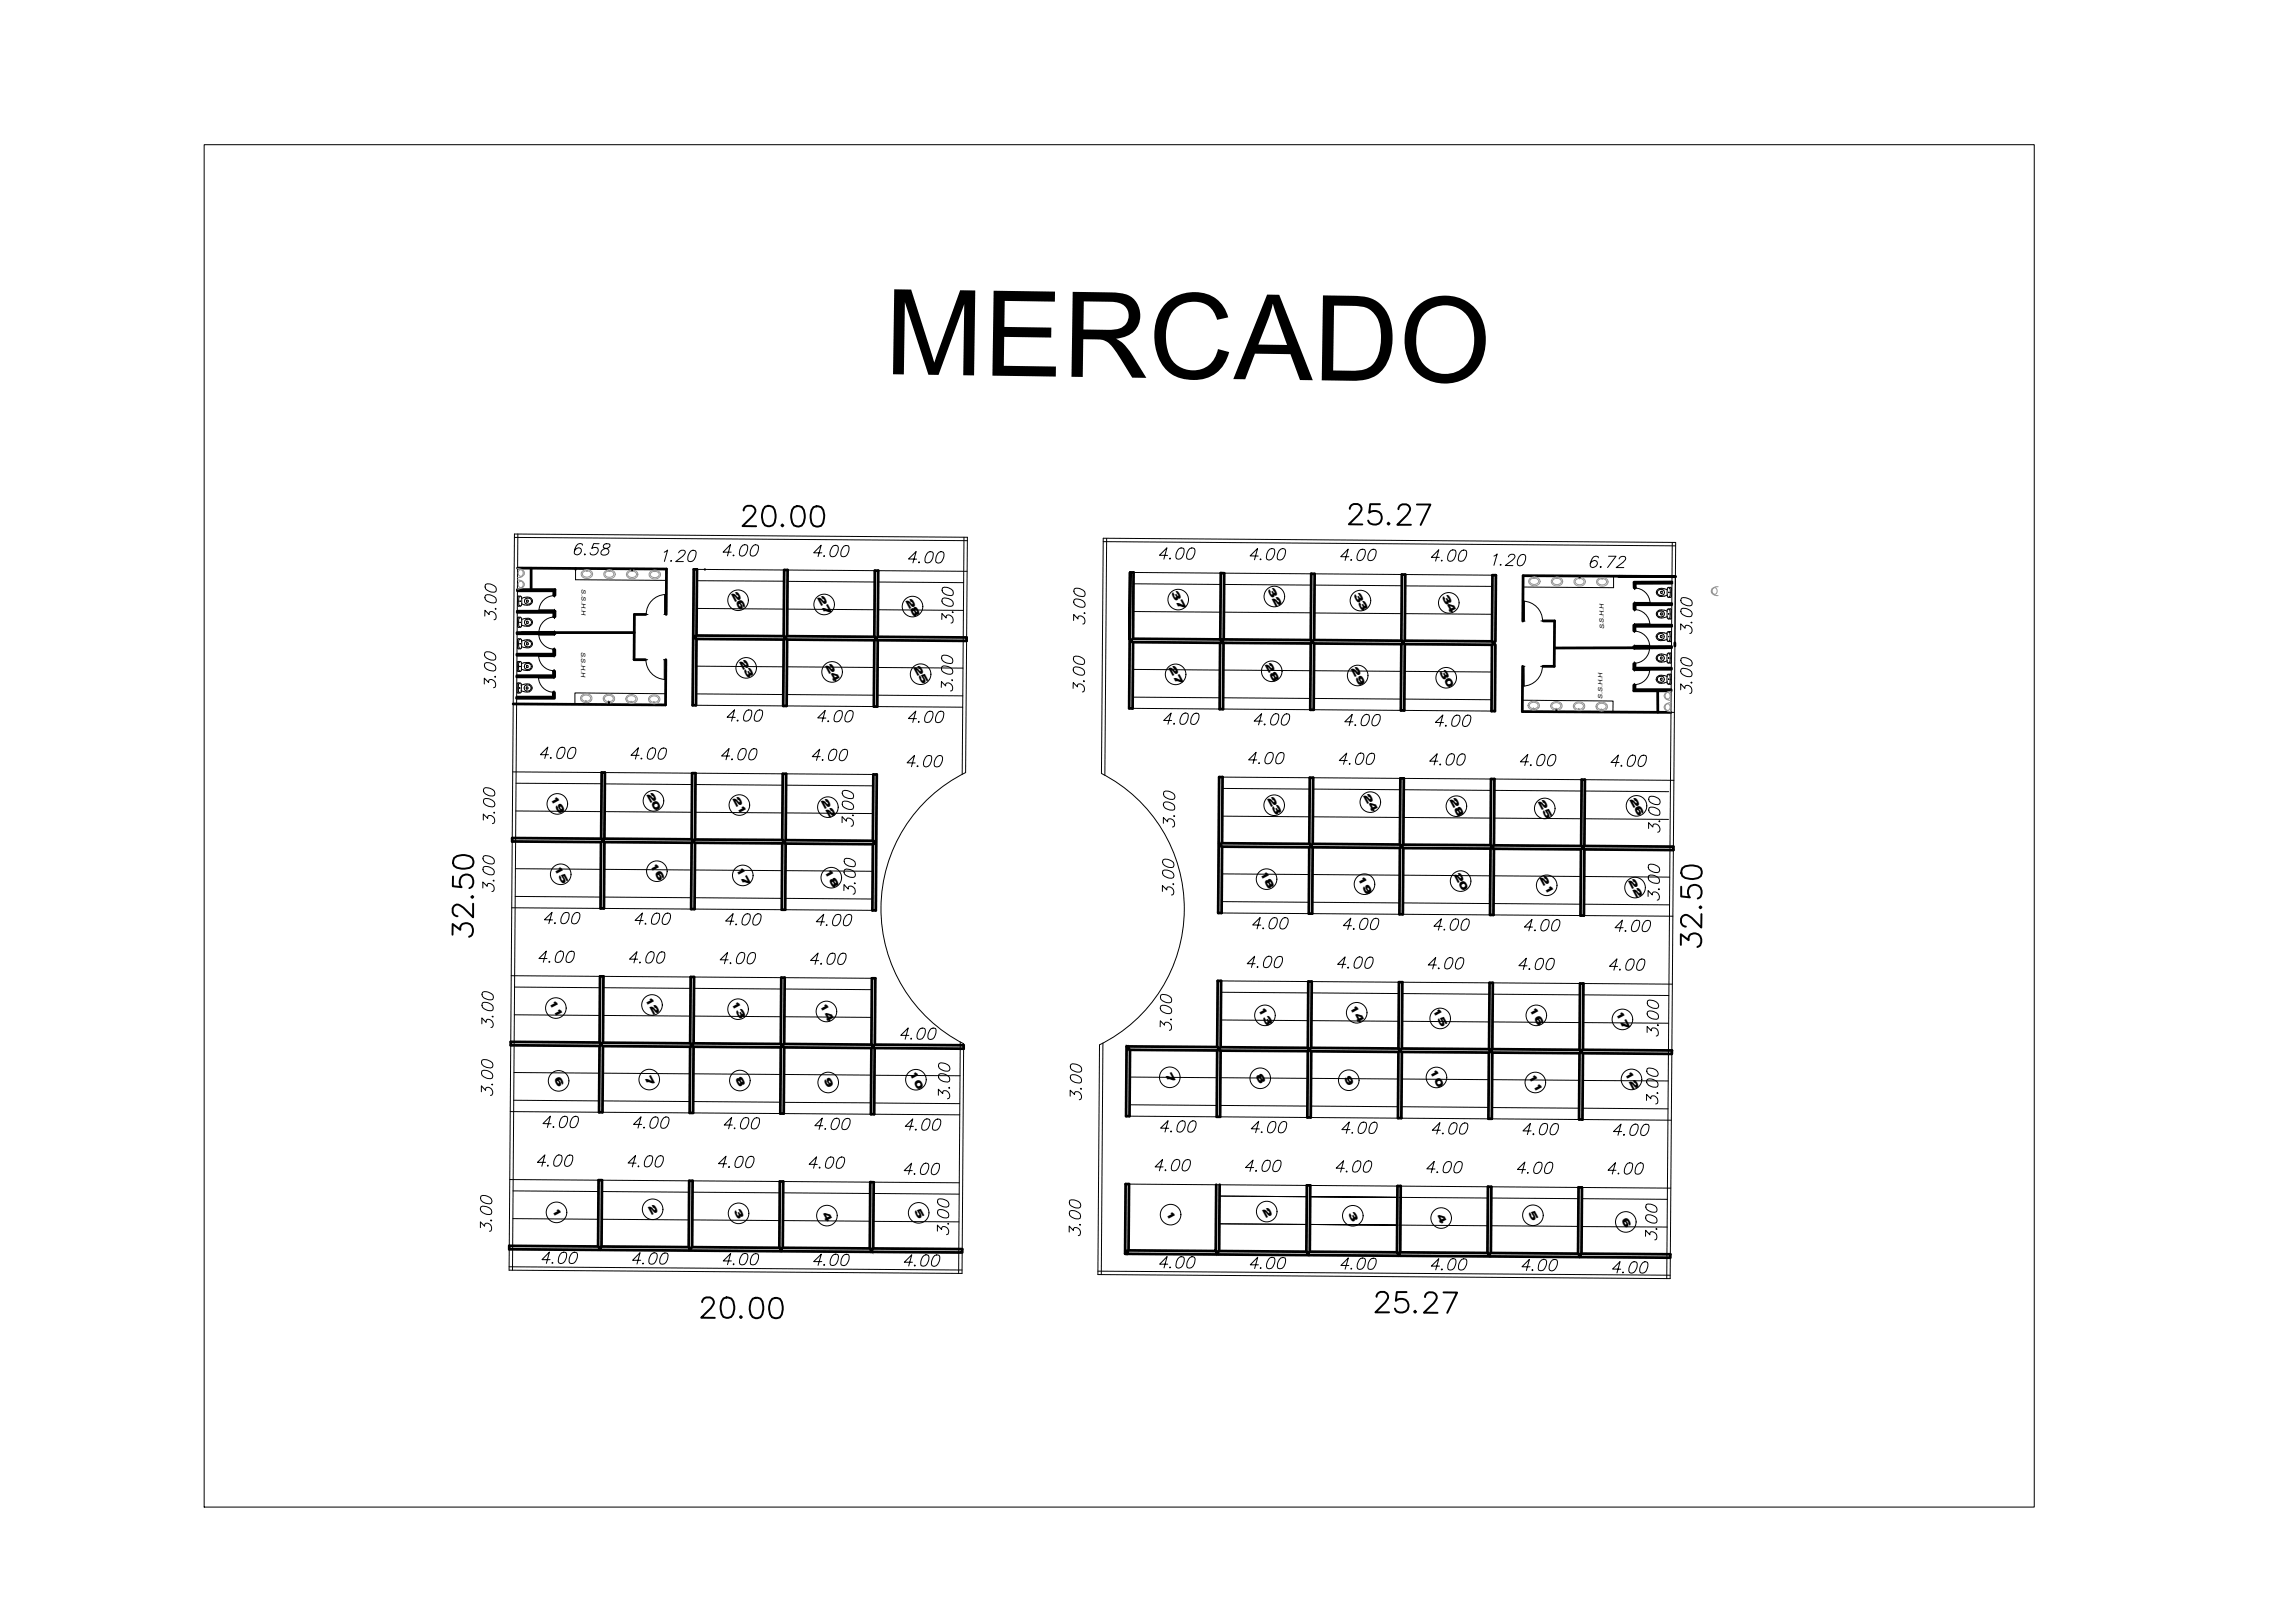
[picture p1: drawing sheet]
<svg xmlns="http://www.w3.org/2000/svg" width="297mm" height="210mm" viewBox="0 0 297 210" stroke-linecap="round" stroke-linejoin="round" font-family="sans-serif">
<defs><g id="words">
<text font-size="15.5" x="115.5" y="48.8" transform="rotate(1 115.5 48.8)">MERCADO</text>
<g font-size="1.3">
<text x="95.5" y="77.5" transform="rotate(62 95.5 77.5)">26</text>
<text x="152.9" y="77.5" transform="rotate(62 152.9 77.5)">37</text>
<text x="165.5" y="77.1" transform="rotate(62 165.5 77.1)">32</text>
<text x="176.7" y="77.6" transform="rotate(62 176.7 77.6)">33</text>
<text x="188.2" y="77.9" transform="rotate(62 188.2 77.9)">34</text>
<text x="106.7" y="78.1" transform="rotate(62 106.7 78.1)">27</text>
<text x="118.2" y="78.4" transform="rotate(62 118.2 78.4)">28</text>
<text x="96.5" y="86.4" transform="rotate(62 96.5 86.4)">23</text>
<text x="107.7" y="86.9" transform="rotate(62 107.7 86.9)">24</text>
<text x="119.3" y="87.2" transform="rotate(62 119.3 87.2)">25</text>
<text x="152.6" y="87.2" transform="rotate(62 152.6 87.2)">27</text>
<text x="165.1" y="86.8" transform="rotate(62 165.1 86.8)">28</text>
<text x="176.4" y="87.4" transform="rotate(62 176.4 87.4)">29</text>
<text x="187.9" y="87.7" transform="rotate(62 187.9 87.7)">30</text>
<text x="71.8" y="104.1" transform="rotate(62 71.8 104.1)">19</text>
<text x="84.4" y="103.7" transform="rotate(62 84.4 103.7)">20</text>
<text x="95.6" y="104.3" transform="rotate(62 95.6 104.3)">21</text>
<text x="107.2" y="104.6" transform="rotate(62 107.2 104.6)">22</text>
<text x="165.4" y="104.3" transform="rotate(62 165.4 104.3)">23</text>
<text x="178" y="103.9" transform="rotate(62 178 103.9)">24</text>
<text x="189.2" y="104.4" transform="rotate(62 189.2 104.4)">28</text>
<text x="200.8" y="104.7" transform="rotate(62 200.8 104.7)">25</text>
<text x="212.8" y="104.4" transform="rotate(62 212.8 104.4)">26</text>
<text x="72.3" y="113.3" transform="rotate(62 72.3 113.3)">15</text>
<text x="84.8" y="112.9" transform="rotate(62 84.8 112.9)">16</text>
<text x="96.1" y="113.5" transform="rotate(62 96.1 113.5)">17</text>
<text x="107.6" y="113.8" transform="rotate(62 107.6 113.8)">18</text>
<text x="164.5" y="113.9" transform="rotate(62 164.5 113.9)">18</text>
<text x="177.3" y="114.6" transform="rotate(62 177.3 114.6)">19</text>
<text x="189.8" y="114.2" transform="rotate(62 189.8 114.2)">20</text>
<text x="201" y="114.7" transform="rotate(62 201 114.7)">21</text>
<text x="212.6" y="115" transform="rotate(62 212.6 115)">22</text>
<text x="71.7" y="130.8" transform="rotate(62 71.7 130.8)">11</text>
<text x="84.2" y="130.4" transform="rotate(62 84.2 130.4)">12</text>
<text x="95.4" y="130.9" transform="rotate(62 95.4 130.9)">13</text>
<text x="107" y="131.2" transform="rotate(62 107 131.2)">14</text>
<text x="164.2" y="131.7" transform="rotate(62 164.2 131.7)">13</text>
<text x="176.2" y="131.4" transform="rotate(62 176.2 131.4)">14</text>
<text x="187" y="131.9" transform="rotate(62 187 131.9)">15</text>
<text x="199.7" y="131.7" transform="rotate(62 199.7 131.7)">16</text>
<text x="210.9" y="132.3" transform="rotate(62 210.9 132.3)">17</text>
<text x="72.3" y="140.9" transform="rotate(62 72.3 140.9)">6</text>
<text x="84.1" y="140.7" transform="rotate(62 84.1 140.7)">7</text>
<text x="96" y="140.8" transform="rotate(62 96 140.8)">8</text>
<text x="107.5" y="141" transform="rotate(62 107.5 141)">9</text>
<text x="118.7" y="140.1" transform="rotate(62 118.7 140.1)">10</text>
<text x="152.1" y="140.4" transform="rotate(62 152.1 140.4)">7</text>
<text x="163.9" y="140.5" transform="rotate(62 163.9 140.5)">8</text>
<text x="175.5" y="140.7" transform="rotate(63 175.5 140.7)">9</text>
<text x="186.6" y="139.8" transform="rotate(62 186.6 139.8)">10</text>
<text x="199.5" y="140.5" transform="rotate(62 199.5 140.5)">11</text>
<text x="212.1" y="140.1" transform="rotate(62 212.1 140.1)">12</text>
<text x="72" y="158" transform="rotate(62 72 158)">1</text>
<text x="84.6" y="157.6" transform="rotate(62 84.6 157.6)">2</text>
<text x="95.8" y="158.1" transform="rotate(63 95.8 158.1)">3</text>
<text x="107.4" y="158.4" transform="rotate(62 107.4 158.4)">4</text>
<text x="119.3" y="158.1" transform="rotate(62 119.3 158.1)">5</text>
<text x="152.2" y="158.3" transform="rotate(62 152.2 158.3)">1</text>
<text x="164.8" y="157.9" transform="rotate(62 164.8 157.9)">2</text>
<text x="176" y="158.4" transform="rotate(63 176 158.4)">3</text>
<text x="187.6" y="158.7" transform="rotate(62 187.6 158.7)">4</text>
<text x="199.5" y="158.4" transform="rotate(62 199.5 158.4)">5</text>
<text x="211.7" y="159.2" transform="rotate(62 211.7 159.2)">6</text>
</g>
<g font-size=".8">
<text x="75.9" y="76.9" transform="rotate(90 75.9 76.9)">S.S.H.H</text>
<text x="209.4" y="82.2" transform="rotate(-90 209.4 82.2)">S.S.H.H</text>
<text x="75.9" y="85.1" transform="rotate(90 75.9 85.1)">S.S.H.H</text>
<text x="209.2" y="91.2" transform="rotate(-90 209.2 91.2)">S.S.H.H</text>
</g>
</g></defs>
<!-- layer: Dimensiones -->
<g fill="none" stroke="#000" stroke-width=".25">
<path d="M97.1 66.6a.62 .62 0 0 1 .5-.6h.5a.65 .65 0 0 1 .4 1l-1.5 1.7h1.7M99.9 66.2a.87 .87 0 0 1 1.2 .4 2.15 2.15 0 0 1-.2 2 .87 .87 0 0 1-1.3-.4 2.13 2.13 0 0 1 .3-2zM102.2 68.5l-.2 .1 .2 .1 .1-.1M103.7 66.2a.87 .87 0 0 1 1.3 .4 2.13 2.13 0 0 1-.3 2 .87 .87 0 0 1-1.3-.4 2.15 2.15 0 0 1 .3-2zM106.2 66.2a.89 .89 0 0 1 1.3 .4 2.3 2.3 0 0 1-.3 2 .89 .89 0 0 1-1.3-.4 2.3 2.3 0 0 1 .3-2zM176.2 66.4a.66 .66 0 0 1 .5-.6h.6a.65 .65 0 0 1 .3 1l-.2 .4-1.3 1.2 1.8 .1M180.2 65.8h-1.3l-.1 1.1a.95 .95 0 0 1 1.4 .1 .95 .95 0 0 1-.2 1.4 1 1 0 0 1-1.4-.4M181.3 68.2l-.1 .2 .1 .1 .1-.1M182.6 66.5a.66 .66 0 0 1 .5-.7h.5a.64 .64 0 0 1 .4 1.1l-.3 .3-1.3 1.3h1.8M185 65.9h1.8l-1.3 2.6M59.1 114.4v1.3l1.2 .1a.95 .95 0 0 1 0-1.4 .95 .95 0 0 1 1.4 .2 .98 .98 0 0 1-.4 1.3M59.3 112a1.99 1.99 0 0 1 2.4 0 .87 .87 0 0 1-.4 1.3 2.3 2.3 0 0 1-2-.3l-.2-.4z"/>
<path d="M61.7 117l.1 .1-.1 .1-.2-.1M61.8 118v1.7l-1.3-1.2a.82 .82 0 0 0-1.3-.2l-.1 .3v.5a.66 .66 0 0 0 .6 .5M219.5 115.7v1.3l1.1 .1a.94 .94 0 0 1 .1-1.4 .94 .94 0 0 1 1.4 .2 .94 .94 0 0 1-.4 1.4M219.7 113.3a2.12 2.12 0 0 1 2.4 .1 .87 .87 0 0 1-.4 1.2 2.3 2.3 0 0 1-2-.3l-.2-.3zM222 118.3l.2 .1-.2 .2-.1-.2M222.2 119.3l-.1 1.8-1.2-1.3a.8 .8 0 0 0-1.3-.1 .86 .86 0 0 0 .1 1.1l.4 .2M59.1 122v-1.4l1 .8a.78 .78 0 0 1 .4-.8 .78 .78 0 0 1 .9 0 .96 .96 0 0 1-.2 1.7M219.5 123.3v-1.4l1 .8a.83 .83 0 0 1 .7-.9 .83 .83 0 0 1 .9 .8 .78 .78 0 0 1-.5 1M91.7 170a.67 .67 0 0 1 .5-.6h.5a.66 .66 0 0 1 .4 1l-.3 .4-1.2 1.2h1.7M94.5 169.5a.89 .89 0 0 1 1.2 .4 2.08 2.08 0 0 1-.2 2 .84 .84 0 0 1-1.3-.4 2.2 2.2 0 0 1 .3-2zM96.7 171.8l-.1 .1 .1 .1 .2-.1M98.3 169.5a.87 .87 0 0 1 1.3 .4 2.3 2.3 0 0 1-.3 2 .86 .86 0 0 1-1.3-.4 2.24 2.24 0 0 1 .3-2z"/>
<path d="M100.8 169.6a.84 .84 0 0 1 1.3 .3 2.2 2.2 0 0 1-.3 2.1 .89 .89 0 0 1-1.3-.4 2.08 2.08 0 0 1 .3-2zM179.7 169.3a.66 .66 0 0 1 .5-.7h.5a.65 .65 0 0 1 .4 1.1l-.2 .3-1.3 1.3h1.8M183.6 168.7h-1.2l-.1 1.1a.95 .95 0 0 1 1.3 0 .95 .95 0 0 1 0 1.3 .95 .95 0 0 1-1.3 0l-.2-.3M184.8 171.1l-.2 .1 .2 .2 .1-.2M186.1 169.3a.66 .66 0 0 1 .5-.6h.5a.65 .65 0 0 1 .4 1l-.3 .4-1.3 1.3h1.8M188.5 168.7h1.8l-1.3 2.7"/>
</g>
<!-- layer: 3 -->
<g fill="none" stroke="#000" stroke-width=".36">
<path d="M67.5 79.8h5v.7h-.2v-.6h-4.8M67.5 77h5v.7h-.2v-.6h-4.8M67.6 74.2l19.4 .1v5.9M69.3 74.2v2.8M90.6 74.3h.4l-.1 8.7h11.4l.1-8.6h.4v8.6l11.4 .1v-8.6h.5l-.1 8.6 11.6 .1v.5l-11.6-.1-.1 8.6h-.4l.1-8.6-11.4-.1-.1 8.6h-.4v-8.6l-11.4-.1v8.7h-.5zM147.6 74.7h.4l-.1 8.7 11.4 .1 .1-8.7h.4v8.7M211.4 75.2l7.3 .1M218.3 78.8h-5v.7h.2v-.6h4.8M218.3 76h-5l.1 .7h.1v-.6h4.8M218.7 75.3l-19.8-.2-.1 6M67.5 91h4.7v-.6h.2v.8h-5M67.5 85.4h4.8v-.6h.1v.7h-4.9"/>
<path d="M67.5 88.2h4.8v-.6h.1v.8h-4.9M67.5 82.6h15.3M68.2 82.6h4.3v.1h-5M84.3 80.2h-1.5v5.9h1.5M86.9 86.1v5.9l-19.9-.1M147.5 83.4l.1-8.7-.2 17.8h.5v-8.7l11.4 .1-.1 8.7h.5l.1-8.7M195.2 83.7l.1-8.6h-.4l-.1 8.6-11.4-.1 .1-8.6h-.5v8.6h-11.4v-8.7h-.4l-.1 8.7-11.6-.1v.4l11.6 .1v8.7h.4l.1-8.7 11.4 .1-.1 8.6h.5v-8.6l11.4 .1-.1 8.6h.5v-8.6M198.8 87v5.9l19.4 .1M201.5 81.1h1.5l-.1 5.9h-1.4M216.4 90.2l.1 2.8M218.2 90h-4.7v-.6h-.2v.8h4.9M218.2 87.2h-4.7v-.6h-.2v.8h4.9"/>
<path d="M218.3 84.4h-5v.2l4.3-.1M218.3 84.5l-15.3 .1M218.3 81.6h-5v.7h.2v-.5h4.8M218.7 83.9v.4M66.9 109.4l11.6 .1 .1-8.7h.4l-.1 8.7 11.4 .1 .1-8.7h.4l-.1 8.7 11.4 .1 .1-8.7h.4v8.7l11.4 .1v-8.7h.5l-.2 17.7h-.4l.1-8.6-11.4-.1-.1 8.7h-.4v-8.7l-11.4-.1v8.7h-.5l.1-8.7-11.4-.1v8.7h-.5l.1-8.7-11.6-.1zM159.2 101.4h.4v8.7l11.3 .1 .1-8.7h.5l-.1 8.7h11.4v-8.6h.5l-.1 8.7h11.4l.1-8.6h.4v8.6l11.3 .1 .1-8.6h.4v8.6l11.6 .1v.5l-11.6-.1-.1 8.6h-.4v-8.6l-11.3-.1-.1 8.6h-.5l.1-8.6-11.4-.1v8.6h-.5l.1-8.6-11.4-.1-.1 8.7h-.4v-8.7l-11.3-.1-.1 8.7h-.4zM66.7 136l11.6 .1v-8.6h.5l-.1 8.6 11.4 .1 .1-8.7h.4v8.7l11.3 .1 .1-8.7h.5l-.1 8.7 11.4 .1v-8.7h.5l-.1 8.7h11.6v.5l-11.6-.1-.1 8.6h-.4l.1-8.6-11.4-.1-.1 8.7h-.4v-8.7l-11.3-.1-.1 8.7h-.4v-8.7h-11.4v8.6h-.5l.1-8.7-11.6-.1zM147.1 136.6l11.8 .1 .1-8.7h.4v8.7l11.4 .1v-8.7h.5l-.1 8.7 11.4 .1 .1-8.7h.4l-.1 8.7 11.4 .1 .1-8.7h.4l-.1 8.7h11.4l.1-8.6h.4v8.6l11.6 .1v.5l-11.6-.1-.1 8.6h-.4v-8.6l-11.4-.1v8.6h-.5l.1-8.6-11.4-.1v8.7h-.5l.1-8.7-11.4-.1-.1 8.7h-.4l.1-8.7-11.4-.1-.1 8.7h-.4v-8.7l-11.4-.1v8.7h-.5zM158.8 154.7l-.1 8.6-11.4-.1 .1-8.6h-.4l-.1 9.1 71.2 .5v-.5l-11.6-.1 .1-8.6h-.5l-.1 8.6h-11.3v-8.7h-.4l-.1 8.7-11.4-.1 .1-8.7h-.4l-.1 8.7-11.4-.1 .1-8.7h-.5v8.7l-11.4-.1v-8.6M66.5 162.6l11.6 .1 .1-8.6h.4l-.1 8.6 11.4 .1 .1-8.7h.4v8.7l11.4 .1v-8.7h.5l-.1 8.7 11.4 .1v-8.7h.5l-.1 8.7 11.6 .1v.4l-59.1-.4z"/>
</g>
<!-- layer: pluma5 -->
<g fill="#000" stroke="#000" stroke-width=".13">
<path d="M90.6 83.2v.1zM90.6 83.1l.1 .2zM90.6 83.1l.2 .2zM90.8 83.1l.1 .1zM102.4 83.3l.1 .1zM102.4 83.3v.1zM102.4 83.2l.2 .2zM102.5 83.1l.1 .3zM102.5 83.1l.2 .3zM102.6 83.1l.1 .2zM114.2 83.4l.1 .1zM114.3 83.3l.1 .2z"/>
<path d="M114.4 83.2l.1 .2zM114.5 83.2v.1zM147.6 83.5l.2 .2zM147.7 83.5l.1 .2zM159.4 83.6l.1 .2zM159.5 83.6l.2 .2zM159.6 83.6l.1 .1zM171.2 83.8l.1 .1zM171.2 83.8v.1zM171.3 83.7l.1 .2zM171.4 83.6l.1 .2zM171.4 83.7l.1 .1z"/>
<path d="M183.1 83.8l.1 .2zM183.1 83.9v.1zM183.1 83.7l.1 .3zM183.2 83.7l.1 .3zM183.3 83.7v.1zM194.9 84v.1zM194.9 83.9l.1 .2zM78.6 109.7v.1zM78.6 109.6l.1 .3zM78.6 109.6l.2 .2zM78.8 109.6v.1zM90.4 109.8v.1z"/>
<path d="M90.4 109.7l.1 .2zM90.5 109.7l.1 .2zM90.6 109.7l.1 .1zM102.2 109.8l.1 .2zM102.2 109.9v.1zM102.2 109.8l.2 .2zM102.3 109.8l.1 .2zM102.3 109.7l.2 .3zM102.4 109.8l.1 .1zM114 110l.1 .1zM114.1 109.8l.2 .3zM114.2 109.8l.1 .2z"/>
<path d="M159.2 110.3v.1zM159.2 110.2l.2 .2zM159.3 110.2l.2 .2zM159.4 110.2l.1 .1zM159.5 110.2v.1zM171 110.4l.1 .1zM171.1 110.3l.1 .2zM171.2 110.2l.1 .3zM171.2 110.3l.1 .1zM182.8 110.4l.2 .2zM182.8 110.5l.1 .1zM182.9 110.4l.1 .2z"/>
<path d="M182.9 110.3l.2 .3zM183 110.3l.1 .3zM183 110.3l.1 .2zM194.7 110.6v.1zM194.9 110.5h.1zM206.5 110.6l.1 .2zM206.5 110.7l.1 .1zM206.7 110.5l.1 .1zM78.4 136.2l.1 .3zM78.5 136.2l.1 .2zM78.6 136.2v.1zM90.2 136.4l.1 .2z"/>
<path d="M90.2 136.4v.1zM90.4 136.3l.1 .1zM102 136.5v.1zM102 136.5l.1 .1zM102.1 136.4l.1 .2zM102.1 136.3l.2 .3zM113.9 136.5l.1 .2zM114 136.4l.1 .3zM147.3 136.7l.1 .2zM147.4 136.7l.1 .1zM159 136.8l.2 .3zM159.1 136.8l.2 .2z"/>
<path d="M159.2 136.8l.1 .1zM170.8 137l.1 .1zM170.8 136.9l.2 .2zM170.9 136.9l.2 .2zM170.9 136.8l.2 .3zM171 136.8l.1 .3zM171.1 136.9v.1zM182.7 137.1v.1zM182.7 137l.1 .2zM182.8 136.9l.1 .2zM182.8 137l.2 .1zM194.5 137.1l.1 .2z"/>
<path d="M194.6 137l.1 .3zM206.3 137.2l.1 .2zM206.5 137.1l.1 .2zM206.6 137.1v.1zM78.2 162.9v.2zM78.2 162.9l.1 .2zM78.2 163v.1zM78.4 162.8l.1 .1zM90 162.9l.2 .3zM90.1 162.9l.1 .3zM90.1 162.9l.1 .2zM102 163l.1 .2z"/>
<path d="M113.7 163.2v.1zM113.8 163.1l.1 .1zM113.9 163.1v.1zM147 163.4l.1 .2zM147 163.5v.1zM147.2 163.3l.1 .2zM147.2 163.3l.1 .1zM158.8 163.4l.2 .3zM158.9 163.4l.1 .2zM159 163.4l.1 .1zM170.7 163.5l.1 .3zM170.8 163.5l.1 .2z"/>
<path d="M194.3 163.8l.1 .1zM194.5 163.6l.1 .2zM194.5 163.7l.1 .1zM206.1 163.9l.1 .1zM206.1 163.9v.1zM206.2 163.8l.1 .2z"/>
<path d="M90.6 83.2v.1zM90.6 83.2v.1z"/>
<path d="M90.6 83.2v.1zM90.6 83.2v.1z"/>
<path d="M90.6 83.2v.1zM90.6 83.2v.1z"/>
<path d="M90.6 83.2l.1 .1zM90.6 83.2v.1z"/>
<path d="M90.6 83.1l.1 .2zM90.6 83.1l.1 .2zM90.6 83.2l.1 .1zM90.6 83.2l.1 .1z"/>
<path d="M90.6 83.1l.1 .2zM90.6 83.1l.1 .2z"/>
<path d="M90.6 83.1l.1 .2zM90.6 83.1l.1 .2z"/>
<path d="M90.6 83.1l.1 .2zM90.6 83.1l.1 .2zM90.6 83.1l.1 .2zM90.6 83.1l.1 .2z"/>
<path d="M90.6 83.1l.1 .2zM90.6 83.1l.1 .2zM90.6 83.1l.1 .2z"/>
<path d="M90.6 83.1l.2 .2zM90.6 83.1l.2 .2z"/>
<path d="M90.7 83l.1 .3zM90.7 83l.1 .3zM90.6 83.1l.2 .2z"/>
<path d="M90.7 83l.1 .3zM90.7 83l.1 .3z"/>
<path d="M90.7 83l.1 .3zM90.7 83l.1 .3z"/>
<path d="M90.7 83l.1 .3zM90.7 83l.1 .3zM90.7 83l.1 .3zM90.7 83l.1 .3z"/>
<path d="M90.8 83.1h.1zM90.8 83.1h.1z"/>
<path d="M90.8 83.1h.1zM90.8 83.1h.1z"/>
<path d="M90.8 83l.1 .2zM90.8 83l.1 .2z"/>
<path d="M90.8 83l.1 .2zM90.7 83l.2 .2zM90.7 83l.2 .2zM90.7 83l.2 .2z"/>
<path d="M90.7 83l.2 .3zM90.7 83l.2 .3z"/>
<path d="M90.7 83l.2 .3zM90.7 83l.1 .3z"/>
<path d="M90.8 83.1l.1 .1zM90.8 83.1l.1 .1z"/>
<path d="M90.8 83.1l.1 .1zM90.8 83.1l.1 .1zM90.8 83l.1 .2z"/>
<path d="M102.4 83.3l.1 .1zM102.4 83.3l.1 .1z"/>
<path d="M102.4 83.3l.1 .1zM102.4 83.3v.1z"/>
<path d="M102.4 83.3l.1 .1zM102.4 83.3l.1 .1z"/>
<path d="M102.4 83.3l.1 .1zM102.4 83.3l.1 .1z"/>
<path d="M102.4 83.2l.1 .2zM102.4 83.2l.1 .2z"/>
<path d="M102.4 83.2l.1 .2zM102.4 83.2l.1 .2z"/>
<path d="M102.4 83.2l.1 .2zM102.4 83.2l.1 .2zM102.4 83.3l.1 .1z"/>
<path d="M102.4 83.2l.2 .2zM102.4 83.2l.1 .2z"/>
<path d="M102.4 83.2l.2 .2zM102.4 83.2l.2 .2zM102.4 83.2l.2 .2z"/>
<path d="M102.5 83.2l.1 .2zM102.4 83.2l.2 .2z"/>
<path d="M102.5 83.1l.1 .3zM102.5 83.1l.1 .3zM102.5 83.1l.1 .3z"/>
<path d="M102.5 83.1l.1 .3zM102.5 83.1l.1 .3z"/>
<path d="M102.5 83.1l.1 .3zM102.5 83.1l.1 .3z"/>
<path d="M102.5 83.1l.1 .3zM102.5 83.1l.1 .3zM102.5 83.1l.1 .3zM102.5 83.1l.1 .3z"/>
<path d="M102.6 83.2h.1zM102.6 83.2h.1zM102.6 83.2h.1z"/>
<path d="M102.6 83.2l.1 .1zM102.6 83.1l.1 .2z"/>
<path d="M102.6 83.1l.1 .2zM102.6 83.1l.1 .2z"/>
<path d="M102.6 83.1l.1 .2zM102.6 83.1l.1 .2z"/>
<path d="M102.6 83.1l.1 .2zM102.6 83.1l.1 .2z"/>
<path d="M102.6 83.1l.1 .2zM102.6 83.1l.1 .2zM102.6 83.1l.1 .2z"/>
<path d="M102.6 83.1l.1 .2zM102.6 83.1l.1 .2z"/>
<path d="M102.6 83.1l.1 .3zM102.5 83.1l.2 .3zM102.5 83.1l.2 .3z"/>
<path d="M114.2 83.4l.1 .1zM114.2 83.4l.1 .1z"/>
<path d="M114.2 83.4l.1 .1zM114.2 83.4l.1 .1z"/>
<path d="M114.2 83.3l.1 .2zM114.2 83.3l.1 .2z"/>
<path d="M114.2 83.3l.1 .2zM114.2 83.3l.1 .2z"/>
<path d="M114.2 83.4l.1 .1zM114.2 83.4l.1 .1z"/>
<path d="M114.2 83.3l.1 .2zM114.2 83.3l.2 .2z"/>
<path d="M114.2 83.3l.1 .2zM114.2 83.3l.1 .2z"/>
<path d="M114.2 83.3l.1 .2zM114.2 83.3l.1 .2z"/>
<path d="M114.2 83.3l.2 .2zM114.2 83.3l.2 .2z"/>
<path d="M114.3 83.3l.1 .2zM114.3 83.3l.1 .2zM114.2 83.3l.2 .2z"/>
<path d="M114.3 83.2l.1 .3zM114.3 83.2l.1 .3zM114.3 83.3l.1 .2z"/>
<path d="M114.3 83.2l.2 .3zM114.3 83.2l.1 .3z"/>
<path d="M114.3 83.2l.2 .3zM114.3 83.2l.2 .3zM114.3 83.2l.2 .3zM114.3 83.2l.2 .3z"/>
<path d="M114.4 83.2l.1 .2zM114.4 83.2l.1 .2z"/>
<path d="M114.4 83.2l.1 .2zM114.3 83.2l.2 .2z"/>
<path d="M114.3 83.2l.2 .3zM114.3 83.2l.2 .3zM114.3 83.2l.2 .3zM114.3 83.2l.2 .3z"/>
<path d="M114.5 83.2v.2zM114.5 83.2v.2z"/>
<path d="M114.5 83.2v.2zM114.4 83.2l.1 .2zM114.4 83.2l.1 .2z"/>
<path d="M114.4 83.2l.1 .2zM114.4 83.2l.1 .2z"/>
<path d="M114.4 83.2l.1 .2zM114.4 83.2l.1 .2z"/>
<path d="M114.4 83.2l.1 .2zM114.4 83.2l.1 .2z"/>
<path d="M147.6 83.6v.1zM147.6 83.6v.1z"/>
<path d="M147.6 83.6v.1zM147.6 83.6v.1z"/>
<path d="M147.6 83.6v.1zM147.6 83.6v.1z"/>
<path d="M147.6 83.6v.1zM147.6 83.6v.1z"/>
<path d="M147.6 83.6l.1 .1zM147.6 83.6v.1z"/>
<path d="M147.6 83.6l.1 .1zM147.6 83.6l.1 .1zM147.6 83.6l.1 .1zM147.6 83.6l.1 .1z"/>
<path d="M147.6 83.5l.1 .3zM147.6 83.5l.1 .3z"/>
<path d="M147.6 83.5l.1 .3zM147.6 83.5l.1 .2z"/>
<path d="M147.6 83.5l.1 .2zM147.6 83.5l.1 .2z"/>
<path d="M147.6 83.5l.2 .2zM147.6 83.5l.1 .2z"/>
<path d="M147.6 83.5l.2 .2zM147.6 83.5l.2 .2zM147.6 83.5l.2 .2z"/>
<path d="M147.7 83.5l.1 .2zM147.7 83.5l.1 .2z"/>
<path d="M147.7 83.5l.1 .2zM147.6 83.5l.2 .2z"/>
<path d="M147.6 83.5l.2 .2zM147.6 83.5l.2 .2zM147.6 83.5l.2 .2zM147.6 83.5l.2 .2z"/>
<path d="M147.7 83.5l.1 .2zM147.7 83.5l.1 .2z"/>
<path d="M147.7 83.5l.1 .2zM147.7 83.5l.1 .2z"/>
<path d="M147.7 83.5l.1 .2zM147.7 83.5l.1 .2zM147.7 83.5l.1 .2z"/>
<path d="M147.8 83.5l.1 .1zM147.8 83.5l.1 .1z"/>
<path d="M147.8 83.5l.1 .1zM147.8 83.5l.1 .1z"/>
<path d="M147.8 83.5l.1 .1zM147.8 83.5l.1 .1z"/>
<path d="M147.8 83.5l.1 .1zM147.8 83.5l.1 .1z"/>
<path d="M147.8 83.5l.1 .1zM147.8 83.5l.1 .1z"/>
<path d="M147.8 83.5l.1 .1zM147.8 83.5l.1 .1zM147.8 83.5l.1 .1zM147.8 83.5l.1 .1z"/>
<path d="M147.8 83.5v.2zM147.7 83.5l.1 .2z"/>
<path d="M159.4 83.7v.1zM159.4 83.7v.1z"/>
<path d="M159.4 83.7l.1 .1zM159.4 83.7l.1 .1z"/>
<path d="M159.4 83.7l.1 .1zM159.4 83.7v.1z"/>
<path d="M159.4 83.7l.1 .1zM159.4 83.7l.1 .1z"/>
<path d="M159.4 83.7l.1 .1zM159.4 83.7l.1 .1z"/>
<path d="M159.4 83.7l.1 .1zM159.4 83.7l.1 .1z"/>
<path d="M159.4 83.6l.1 .2zM159.4 83.6l.1 .2z"/>
<path d="M159.4 83.6l.1 .2zM159.4 83.6l.1 .2zM159.4 83.6l.1 .2z"/>
<path d="M159.4 83.6l.2 .2zM159.4 83.6l.2 .2z"/>
<path d="M159.4 83.6l.2 .2zM159.4 83.6l.1 .2z"/>
<path d="M159.4 83.6l.2 .2zM159.4 83.6l.2 .2z"/>
<path d="M159.5 83.6l.1 .2zM159.4 83.6l.2 .2z"/>
<path d="M159.5 83.6l.1 .2zM159.5 83.6l.1 .2zM159.5 83.6l.1 .2zM159.5 83.6l.1 .2z"/>
<path d="M159.5 83.6l.1 .2zM159.5 83.6l.1 .2z"/>
<path d="M159.5 83.6l.1 .2zM159.5 83.6l.1 .2z"/>
<path d="M159.5 83.6l.1 .2zM159.5 83.6l.1 .2zM159.5 83.6l.1 .2zM159.5 83.6l.1 .2z"/>
<path d="M159.6 83.6l.1 .1zM159.6 83.6l.1 .1z"/>
<path d="M159.6 83.6l.1 .1zM159.6 83.6l.1 .1z"/>
<path d="M159.6 83.6l.1 .2zM159.5 83.6l.2 .2zM159.5 83.6l.2 .2z"/>
<path d="M159.6 83.6l.1 .1zM159.6 83.6l.1 .1z"/>
<path d="M159.6 83.6l.1 .1zM159.6 83.6l.1 .1zM159.6 83.6l.1 .1z"/>
<path d="M159.6 83.6l.1 .1zM159.6 83.6l.1 .1z"/>
<path d="M159.6 83.6l.1 .1zM159.6 83.6l.1 .1zM159.6 83.6l.1 .1zM159.6 83.6l.1 .1z"/>
<path d="M171.2 83.8l.1 .1zM171.2 83.8v.1z"/>
<path d="M171.2 83.8l.1 .1zM171.2 83.8l.1 .1zM171.2 83.8l.1 .1z"/>
<path d="M171.2 83.7l.1 .2zM171.2 83.7l.1 .2z"/>
<path d="M171.2 83.7l.1 .2zM171.2 83.7l.1 .2z"/>
<path d="M171.2 83.8l.1 .1zM171.2 83.8l.1 .1z"/>
<path d="M171.2 83.7l.1 .2zM171.2 83.7l.2 .2z"/>
<path d="M171.2 83.7l.1 .2zM171.2 83.7l.1 .2z"/>
<path d="M171.2 83.7l.2 .2zM171.2 83.7l.2 .2z"/>
<path d="M171.2 83.7l.2 .2zM171.2 83.7l.2 .2z"/>
<path d="M171.2 83.7l.2 .2zM171.2 83.7l.2 .2z"/>
<path d="M171.3 83.7l.1 .2zM171.2 83.7l.2 .2z"/>
<path d="M171.3 83.7l.1 .2zM171.3 83.7l.1 .2zM171.3 83.7l.1 .2z"/>
<path d="M171.3 83.6l.1 .3zM171.3 83.7l.1 .2z"/>
<path d="M171.4 83.6l.1 .3zM171.3 83.6l.2 .3zM171.3 83.6l.2 .3zM171.3 83.6l.2 .3z"/>
<path d="M171.3 83.6l.2 .3zM171.3 83.6l.2 .3zM171.3 83.6l.2 .3zM171.3 83.6l.2 .3z"/>
<path d="M171.5 83.7v.1zM171.5 83.7v.1z"/>
<path d="M171.5 83.7v.1zM171.4 83.7l.1 .1zM171.4 83.6l.1 .2z"/>
<path d="M171.4 83.6l.1 .2zM171.4 83.6l.1 .2z"/>
<path d="M171.4 83.6l.1 .2zM171.4 83.6l.1 .2zM171.4 83.6l.1 .2z"/>
<path d="M171.4 83.6l.1 .2zM171.4 83.6l.1 .2z"/>
<path d="M171.4 83.6l.1 .2zM171.4 83.6l.1 .2z"/>
<path d="M183 83.9l.1 .1zM183 83.9l.1 .1z"/>
<path d="M183 83.9l.1 .1zM183 83.9l.1 .1z"/>
<path d="M183 83.8l.1 .2zM183 83.8l.1 .2z"/>
<path d="M183 83.8l.1 .2zM183 83.8l.1 .2z"/>
<path d="M183 83.9l.1 .1zM183 83.9l.1 .1z"/>
<path d="M183.1 83.8l.1 .2zM183.1 83.8l.1 .2z"/>
<path d="M183.1 83.8l.1 .2zM183.1 83.8l.1 .2z"/>
<path d="M183.1 83.8l.1 .2zM183 83.8l.1 .2z"/>
<path d="M183.1 83.8l.1 .2zM183.1 83.8l.1 .2z"/>
<path d="M183.1 83.8l.1 .2zM183.1 83.8l.1 .2zM183.1 83.8l.1 .2z"/>
<path d="M183.1 83.8l.1 .2zM183.1 83.8l.1 .2z"/>
<path d="M183.1 83.7l.2 .3zM183.1 83.7l.2 .3z"/>
<path d="M183.1 83.7l.2 .3zM183.1 83.7l.1 .3zM183.1 83.7l.1 .3z"/>
<path d="M183.2 83.7l.1 .3zM183.2 83.7l.1 .3z"/>
<path d="M183.2 83.7l.1 .3zM183.1 83.7l.2 .3z"/>
<path d="M183.1 83.7l.2 .3zM183.1 83.7l.2 .3z"/>
<path d="M183.2 83.7l.1 .2zM183.2 83.7l.1 .2z"/>
<path d="M183.2 83.7l.1 .3zM183.2 83.7l.1 .3zM183.2 83.7l.1 .3z"/>
<path d="M183.3 83.7v.2zM183.3 83.7v.2z"/>
<path d="M183.3 83.7v.2zM183.2 83.7l.1 .2z"/>
<path d="M183.2 83.7l.1 .2zM183.2 83.7l.1 .2z"/>
<path d="M183.2 83.7l.1 .2zM183.2 83.7l.1 .2z"/>
<path d="M183.2 83.7l.1 .2zM183.2 83.7l.1 .2z"/>
<path d="M194.9 84v.1zM194.9 84v.1z"/>
<path d="M194.9 84v.1zM194.9 84v.1z"/>
<path d="M194.9 83.9l.1 .2zM194.9 83.9l.1 .2z"/>
<path d="M194.9 83.9l.1 .2zM194.9 83.9l.1 .2z"/>
<path d="M194.9 84l.1 .1zM194.9 84v.1z"/>
<path d="M194.9 83.9l.1 .2zM194.9 83.9l.1 .2z"/>
<path d="M194.9 83.9l.1 .2zM194.9 83.9l.1 .2z"/>
<path d="M194.9 83.9l.1 .2zM194.9 83.9l.1 .2z"/>
<path d="M194.9 83.9l.1 .2zM194.9 83.9l.1 .2zM194.9 83.9l.1 .2z"/>
<path d="M194.9 83.8l.2 .3zM194.9 83.8l.1 .3z"/>
<path d="M194.9 83.8l.2 .3zM194.9 83.8l.2 .3zM194.9 83.8l.2 .3zM194.9 83.8l.2 .3z"/>
<path d="M195 83.8l.1 .3zM194.9 83.8l.2 .3z"/>
<path d="M195 83.8l.1 .3zM195 83.8l.1 .3zM195 83.8l.1 .3zM195 83.8l.1 .3z"/>
<path d="M195.1 83.8l.1 .1zM195.1 83.8l.1 .1zM195.1 83.8l.1 .1z"/>
<path d="M195 83.8l.1 .2zM195 83.8l.1 .2z"/>
<path d="M195 83.8l.1 .2zM195 83.8l.1 .2z"/>
<path d="M195 83.8l.1 .3zM195 83.8l.1 .3zM195 83.8l.1 .3zM195 83.8l.1 .3z"/>
<path d="M195.1 83.8l.1 .1zM195.1 83.8l.1 .1z"/>
<path d="M195.1 83.8l.1 .2zM195.1 83.8l.1 .2z"/>
<path d="M195.1 83.8l.1 .2zM195.1 83.8l.1 .2z"/>
<path d="M195.1 83.8l.1 .2zM195.1 83.8l.1 .2z"/>
<path d="M195.1 83.8l.1 .2zM195.1 83.8l.1 .2z"/>
<path d="M195.1 83.8l.1 .2zM195 83.8l.2 .2z"/>
<path d="M195 83.8l.1 .2zM195 83.8l.1 .2z"/>
<path d="M78.6 109.7v.1zM78.6 109.7v.1z"/>
<path d="M78.6 109.7v.1zM78.6 109.7v.1z"/>
<path d="M78.6 109.7v.1zM78.6 109.7v.1zM78.6 109.7v.1z"/>
<path d="M78.6 109.7l.1 .2zM78.6 109.7v.1zM78.6 109.7v.1zM78.6 109.7v.1z"/>
<path d="M78.6 109.7l.1 .2zM78.6 109.7l.1 .2z"/>
<path d="M78.6 109.6l.1 .3zM78.6 109.6l.1 .3z"/>
<path d="M78.6 109.6l.1 .3zM78.6 109.6l.1 .3zM78.6 109.7l.1 .2zM78.6 109.7l.1 .2z"/>
<path d="M78.6 109.6l.1 .3zM78.6 109.6l.1 .3zM78.6 109.6l.1 .3z"/>
<path d="M78.6 109.6l.1 .3zM78.6 109.6l.1 .3z"/>
<path d="M78.6 109.6l.2 .2zM78.6 109.6l.2 .2z"/>
<path d="M78.6 109.6l.2 .2zM78.6 109.6l.2 .2zM78.6 109.6l.2 .2z"/>
<path d="M78.7 109.6l.1 .2zM78.7 109.6l.1 .2z"/>
<path d="M78.7 109.6l.1 .2zM78.6 109.6l.2 .2z"/>
<path d="M78.8 109.6v.1zM78.8 109.6v.1z"/>
<path d="M78.8 109.6l.1 .1zM78.8 109.6l.1 .1z"/>
<path d="M78.7 109.6l.1 .2zM78.7 109.6l.1 .2zM78.7 109.6l.1 .2zM78.7 109.6l.1 .2z"/>
<path d="M78.7 109.6l.1 .2zM78.7 109.6l.1 .2z"/>
<path d="M78.7 109.6l.1 .2zM78.7 109.6l.1 .2zM78.7 109.6l.1 .2zM78.7 109.6l.1 .2z"/>
<path d="M78.8 109.6l.1 .1zM78.8 109.6l.1 .1z"/>
<path d="M78.8 109.6l.1 .1zM78.7 109.6l.2 .1z"/>
<path d="M78.7 109.6l.2 .1zM78.7 109.6l.1 .1z"/>
<path d="M90.4 109.8v.1zM90.4 109.8v.1z"/>
<path d="M90.4 109.8v.1zM90.4 109.8v.1z"/>
<path d="M90.4 109.8l.1 .1zM90.4 109.8v.1z"/>
<path d="M90.4 109.8l.1 .1zM90.4 109.8l.1 .1z"/>
<path d="M90.4 109.8l.1 .1zM90.4 109.8l.1 .1z"/>
<path d="M90.4 109.7l.1 .2zM90.4 109.7l.1 .2z"/>
<path d="M90.4 109.7l.1 .2zM90.4 109.7l.1 .2z"/>
<path d="M90.4 109.8l.1 .1zM90.4 109.8l.1 .1z"/>
<path d="M90.4 109.7l.1 .2zM90.4 109.7l.1 .2z"/>
<path d="M90.4 109.7l.2 .2zM90.4 109.7l.1 .2zM90.4 109.7l.1 .2z"/>
<path d="M90.4 109.7l.2 .2zM90.4 109.7l.2 .2z"/>
<path d="M90.4 109.7l.2 .2zM90.4 109.7l.2 .2z"/>
<path d="M90.5 109.7l.1 .2zM90.4 109.7l.2 .2z"/>
<path d="M90.5 109.7l.1 .2zM90.5 109.7l.1 .2z"/>
<path d="M90.5 109.7l.1 .2zM90.5 109.7l.1 .2z"/>
<path d="M90.5 109.7l.1 .2zM90.5 109.7l.1 .2zM90.5 109.7l.1 .2zM90.5 109.7l.1 .2z"/>
<path d="M90.6 109.7l.1 .1zM90.6 109.7l.1 .1z"/>
<path d="M90.6 109.7l.1 .1zM90.6 109.7l.1 .1z"/>
<path d="M90.6 109.7l.1 .1zM90.6 109.7l.1 .1z"/>
<path d="M90.6 109.7l.1 .1zM90.6 109.7l.1 .1zM90.6 109.7l.1 .1z"/>
<path d="M90.6 109.7l.1 .1zM90.6 109.7l.1 .1z"/>
<path d="M90.6 109.7l.1 .2zM90.5 109.7l.2 .2zM90.5 109.7l.2 .2zM90.5 109.7l.2 .2z"/>
<path d="M90.5 109.7l.1 .2zM90.5 109.7l.1 .2zM90.5 109.7l.1 .2z"/>
<path d="M102.2 109.9l.1 .1zM102.2 109.9l.1 .1z"/>
<path d="M102.2 109.9l.1 .1zM102.2 109.9v.1z"/>
<path d="M102.2 109.9l.1 .1zM102.2 109.9l.1 .1z"/>
<path d="M102.2 109.9l.1 .1zM102.2 109.9l.1 .1zM102.2 109.9l.1 .1zM102.2 109.9l.1 .1z"/>
<path d="M102.2 109.8l.1 .2zM102.2 109.8l.1 .2z"/>
<path d="M102.2 109.8l.1 .2zM102.2 109.8l.1 .2zM102.2 109.8l.1 .2z"/>
<path d="M102.2 109.8l.2 .2zM102.2 109.8l.1 .2z"/>
<path d="M102.2 109.8l.2 .2zM102.2 109.8l.2 .2zM102.2 109.8l.2 .2z"/>
<path d="M102.3 109.8l.1 .2zM102.3 109.8l.1 .2zM102.2 109.8l.2 .2z"/>
<path d="M102.3 109.8l.1 .2zM102.3 109.8l.1 .2z"/>
<path d="M102.3 109.8l.1 .2zM102.3 109.8l.1 .2zM102.3 109.8l.1 .2zM102.3 109.8l.1 .2z"/>
<path d="M102.3 109.7l.2 .3zM102.3 109.7l.2 .3z"/>
<path d="M102.3 109.7l.2 .3zM102.3 109.7l.2 .3z"/>
<path d="M102.3 109.7l.2 .3zM102.3 109.7l.2 .3zM102.3 109.7l.2 .3z"/>
<path d="M102.5 109.8v.1zM102.5 109.8v.1z"/>
<path d="M102.5 109.8v.1zM102.4 109.8l.1 .1z"/>
<path d="M102.4 109.8l.1 .1zM102.4 109.8l.1 .1z"/>
<path d="M102.4 109.8l.1 .1zM102.4 109.8l.1 .1zM102.4 109.8l.1 .1z"/>
<path d="M102.4 109.8l.1 .1zM102.4 109.7l.1 .2z"/>
<path d="M102.4 109.7l.1 .2zM102.4 109.7l.1 .2z"/>
<path d="M102.4 109.7l.1 .2zM102.3 109.7l.2 .2z"/>
<path d="M114 110l.1 .1zM114 110l.1 .1z"/>
<path d="M114 110l.1 .1zM114 110l.1 .1z"/>
<path d="M114 110l.1 .1zM114 110l.1 .1zM114 110l.1 .1zM114 110l.1 .1z"/>
<path d="M114 109.9l.1 .2zM114 109.9l.2 .2z"/>
<path d="M114 109.9l.1 .2zM114 109.9l.1 .2z"/>
<path d="M114 109.9l.1 .2zM114 109.9l.1 .2z"/>
<path d="M114.1 109.9l.1 .2zM114.1 109.9l.1 .2z"/>
<path d="M114.1 109.9l.1 .2zM114.1 109.9l.1 .2z"/>
<path d="M114.1 109.9l.1 .2zM114.1 109.9l.1 .2z"/>
<path d="M114.1 109.9l.1 .2zM114.1 109.9l.1 .2z"/>
<path d="M114.1 109.8l.1 .3zM114.1 109.8l.1 .3z"/>
<path d="M114.1 109.9l.1 .2zM114.1 109.9l.1 .2zM114.1 109.9l.1 .2zM114.1 109.9l.1 .2z"/>
<path d="M114.1 109.8l.2 .3zM114.1 109.8l.1 .3z"/>
<path d="M114.2 109.8l.1 .3zM114.1 109.8l.2 .3zM114.1 109.8l.2 .3z"/>
<path d="M114.1 109.8l.2 .3zM114.1 109.8l.2 .3z"/>
<path d="M114.2 109.8l.1 .3zM114.2 109.8l.1 .3z"/>
<path d="M114.2 109.8l.1 .3zM114.2 109.8l.1 .3z"/>
<path d="M114.3 109.9v.1zM114.3 109.9v.1z"/>
<path d="M114.3 109.9v.1zM114.2 109.8l.1 .2z"/>
<path d="M114.2 109.8l.1 .2zM114.2 109.8l.1 .2z"/>
<path d="M114.2 109.8l.1 .2zM114.2 109.8l.1 .2z"/>
<path d="M114.2 109.8l.1 .2zM114.2 109.8l.1 .2z"/>
<path d="M114.2 109.8l.1 .2zM114.2 109.8l.1 .2zM114.2 109.8l.1 .2z"/>
<path d="M159.2 110.3v.1zM159.2 110.3v.1z"/>
<path d="M159.2 110.3v.1zM159.2 110.3v.1z"/>
<path d="M159.2 110.3l.1 .1zM159.2 110.3v.1z"/>
<path d="M159.2 110.3l.1 .1zM159.2 110.3l.1 .1z"/>
<path d="M159.2 110.2l.1 .3zM159.2 110.2l.1 .3z"/>
<path d="M159.2 110.2l.1 .3zM159.2 110.2l.1 .3z"/>
<path d="M159.2 110.3l.1 .2zM159.2 110.3l.1 .1zM159.2 110.3l.1 .1zM159.2 110.3l.1 .1z"/>
<path d="M159.2 110.2l.1 .3zM159.2 110.2l.1 .3z"/>
<path d="M159.2 110.2l.2 .3zM159.2 110.2l.1 .3zM159.2 110.2l.1 .3zM159.2 110.2l.1 .3z"/>
<path d="M159.2 110.2l.2 .3zM159.2 110.2l.2 .3z"/>
<path d="M159.3 110.2l.1 .2zM159.3 110.2l.1 .2z"/>
<path d="M159.3 110.2l.1 .2zM159.2 110.2l.2 .2zM159.2 110.2l.2 .2z"/>
<path d="M159.3 110.2l.1 .2zM159.3 110.2l.1 .2z"/>
<path d="M159.3 110.2l.2 .2zM159.3 110.2l.2 .2z"/>
<path d="M159.3 110.2l.2 .2zM159.3 110.2l.1 .2z"/>
<path d="M159.5 110.2v.1zM159.4 110.2l.1 .1z"/>
<path d="M159.4 110.2l.1 .1zM159.4 110.2l.1 .1z"/>
<path d="M159.4 110.2l.1 .1zM159.4 110.2l.1 .1z"/>
<path d="M159.4 110.2l.1 .1zM159.4 110.2l.1 .1z"/>
<path d="M159.4 110.2l.1 .1zM159.4 110.2l.1 .1z"/>
<path d="M159.4 110.2l.1 .1zM159.4 110.2l.1 .1zM159.3 110.2l.2 .1z"/>
<path d="M159.3 110.2l.2 .2zM159.3 110.2l.2 .2z"/>
<path d="M159.3 110.2l.2 .2zM159.3 110.2l.2 .2zM159.3 110.2l.2 .2z"/>
<path d="M171 110.4l.1 .1zM171 110.4l.1 .1z"/>
<path d="M171 110.4l.1 .1zM171 110.4l.1 .1z"/>
<path d="M171 110.4l.1 .1zM171 110.4l.1 .1z"/>
<path d="M171 110.4l.1 .1zM171 110.4l.1 .1z"/>
<path d="M171 110.4l.1 .1zM171 110.4l.1 .1z"/>
<path d="M171 110.3l.1 .2zM171 110.3l.2 .2z"/>
<path d="M171 110.3l.1 .2zM171 110.3l.1 .2z"/>
<path d="M171 110.3l.1 .2zM171 110.3l.1 .2z"/>
<path d="M171 110.3l.2 .2zM171 110.3l.2 .2z"/>
<path d="M171.1 110.3l.1 .2zM171.1 110.3l.1 .2zM171 110.3l.2 .2z"/>
<path d="M171.1 110.3l.1 .2zM171.1 110.3l.1 .2z"/>
<path d="M171.1 110.3l.1 .2zM171.1 110.3l.1 .2z"/>
<path d="M171.1 110.3l.1 .2zM171.1 110.3l.1 .2z"/>
<path d="M171.1 110.2l.2 .3zM171.1 110.2l.2 .3z"/>
<path d="M171.1 110.2l.2 .3zM171.1 110.2l.2 .3z"/>
<path d="M171.1 110.2l.1 .3zM171.1 110.2l.1 .3zM171.1 110.3l.1 .2zM171.1 110.3l.1 .2z"/>
<path d="M171.2 110.2l.1 .3zM171.2 110.2l.1 .3z"/>
<path d="M171.2 110.2l.1 .3zM171.2 110.2l.1 .3zM171.1 110.2l.2 .3z"/>
<path d="M171.3 110.3v.1zM171.3 110.3v.1z"/>
<path d="M171.3 110.3v.1zM171.2 110.3l.1 .1z"/>
<path d="M171.2 110.3l.1 .1zM171.2 110.3l.1 .1z"/>
<path d="M171.2 110.3l.1 .1zM171.2 110.3l.1 .1zM171.2 110.2l.1 .2z"/>
<path d="M171.2 110.2l.1 .2zM171.2 110.2l.1 .2z"/>
<path d="M171.2 110.2l.1 .2zM171.2 110.2l.1 .2z"/>
<path d="M182.8 110.5l.1 .1zM182.8 110.5l.1 .1z"/>
<path d="M182.8 110.5l.1 .1zM182.8 110.5l.1 .1z"/>
<path d="M182.8 110.5l.1 .1zM182.8 110.5l.2 .1z"/>
<path d="M182.8 110.5l.1 .1zM182.8 110.5l.1 .1z"/>
<path d="M182.8 110.5l.1 .1zM182.8 110.5l.1 .1z"/>
<path d="M182.9 110.4l.1 .2zM182.8 110.4l.2 .2zM182.8 110.4l.2 .2z"/>
<path d="M182.9 110.4l.1 .2zM182.9 110.4l.1 .2z"/>
<path d="M182.9 110.4l.1 .2zM182.9 110.4l.1 .2zM182.9 110.4l.1 .2z"/>
<path d="M182.9 110.4l.1 .2zM182.9 110.4l.1 .2z"/>
<path d="M182.9 110.3l.2 .3zM182.9 110.3l.2 .3z"/>
<path d="M182.9 110.3l.1 .3zM182.9 110.3l.1 .3zM182.9 110.4l.1 .2zM182.9 110.4l.1 .2z"/>
<path d="M183 110.3l.1 .3zM182.9 110.3l.2 .3zM182.9 110.3l.2 .3z"/>
<path d="M183 110.3l.1 .3zM183 110.3l.1 .3z"/>
<path d="M183 110.3l.1 .3zM183 110.3l.1 .3z"/>
<path d="M183 110.3l.1 .3zM183 110.3l.1 .3zM183 110.3l.1 .3z"/>
<path d="M183.1 110.4v.1zM183.1 110.4v.1z"/>
<path d="M183.1 110.4v.1zM183.1 110.3v.2z"/>
<path d="M183.1 110.3v.2zM183.1 110.3v.2z"/>
<path d="M183.1 110.3v.2zM183.1 110.3v.2z"/>
<path d="M183.1 110.3v.2zM183 110.3l.1 .2z"/>
<path d="M183 110.3l.1 .2zM183 110.3l.1 .2z"/>
<path d="M183 110.3l.1 .2zM183 110.3l.1 .2zM183 110.3l.1 .2z"/>
<path d="M194.7 110.6v.1zM194.7 110.6l.1 .1z"/>
<path d="M194.7 110.6v.1zM194.7 110.6v.1z"/>
<path d="M194.7 110.6v.1zM194.7 110.6v.1zM194.7 110.6v.1zM194.7 110.6v.1z"/>
<path d="M194.7 110.5l.1 .2zM194.7 110.5l.1 .2z"/>
<path d="M194.7 110.5l.1 .2zM194.7 110.5l.1 .2z"/>
<path d="M194.7 110.5l.1 .2zM194.7 110.5l.1 .2z"/>
<path d="M194.7 110.5l.1 .2zM194.7 110.5l.1 .2z"/>
<path d="M194.7 110.5l.1 .2zM194.7 110.5l.1 .2z"/>
<path d="M194.7 110.5l.1 .2zM194.7 110.5l.1 .2z"/>
<path d="M194.7 110.5l.1 .2zM194.7 110.5l.2 .2z"/>
<path d="M194.7 110.5l.1 .2zM194.7 110.5l.1 .2z"/>
<path d="M194.7 110.4l.2 .3zM194.7 110.4l.2 .3z"/>
<path d="M194.8 110.4l.1 .3zM194.8 110.4l.1 .3z"/>
<path d="M194.8 110.4l.1 .3zM194.7 110.4l.2 .3zM194.7 110.4l.2 .3zM194.7 110.4l.2 .3z"/>
<path d="M194.8 110.4l.1 .2zM194.8 110.4l.2 .2z"/>
<path d="M194.8 110.4l.1 .3zM194.8 110.4l.1 .3z"/>
<path d="M194.8 110.4l.1 .3zM194.8 110.4l.1 .3z"/>
<path d="M194.9 110.5h.1zM194.9 110.5h.1zM194.9 110.5h.1zM194.9 110.5h.1z"/>
<path d="M194.8 110.4l.2 .2zM194.8 110.4l.2 .2z"/>
<path d="M194.8 110.4l.2 .2zM194.8 110.4l.2 .2z"/>
<path d="M194.8 110.4l.2 .2zM194.8 110.4l.2 .2z"/>
<path d="M194.9 110.5l.1 .1zM194.9 110.4l.1 .2z"/>
<path d="M194.9 110.4l.1 .2zM194.9 110.4l.1 .2z"/>
<path d="M194.9 110.4l.1 .2zM194.9 110.4l.1 .2z"/>
<path d="M194.9 110.4l.1 .2zM194.8 110.4l.2 .2z"/>
<path d="M206.5 110.6l.1 .2zM206.5 110.6l.1 .2z"/>
<path d="M206.5 110.6l.1 .2zM206.5 110.6l.1 .2z"/>
<path d="M206.5 110.7l.1 .1zM206.5 110.7l.1 .1zM206.5 110.7l.1 .1zM206.5 110.7l.1 .1z"/>
<path d="M206.5 110.6l.1 .2zM206.5 110.6l.1 .2z"/>
<path d="M206.5 110.6l.1 .2zM206.5 110.6l.1 .2zM206.5 110.6l.1 .2z"/>
<path d="M206.5 110.6l.2 .2zM206.5 110.6l.1 .2zM206.5 110.6l.1 .2z"/>
<path d="M206.6 110.5l.1 .3zM206.6 110.5l.1 .3z"/>
<path d="M206.6 110.5l.1 .3zM206.5 110.6l.2 .2z"/>
<path d="M206.5 110.6l.2 .2zM206.5 110.6l.2 .2z"/>
<path d="M206.6 110.5l.1 .3zM206.6 110.5l.1 .3z"/>
<path d="M206.6 110.5l.1 .3zM206.6 110.5l.1 .3z"/>
<path d="M206.6 110.5l.1 .3zM206.6 110.5l.1 .3z"/>
<path d="M206.6 110.5l.2 .3zM206.6 110.5l.2 .3z"/>
<path d="M206.6 110.5l.2 .3zM206.6 110.5l.2 .3z"/>
<path d="M206.6 110.5l.1 .3zM206.6 110.5l.1 .3zM206.6 110.5l.1 .3zM206.6 110.5l.1 .3z"/>
<path d="M206.7 110.5l.1 .2zM206.7 110.5l.1 .2z"/>
<path d="M206.7 110.5l.1 .2zM206.7 110.5l.1 .2z"/>
<path d="M206.7 110.5l.1 .2zM206.7 110.5l.1 .2z"/>
<path d="M206.7 110.5l.1 .2zM206.7 110.5l.1 .2z"/>
<path d="M206.7 110.5l.1 .2zM206.6 110.5l.2 .2z"/>
<path d="M206.7 110.5l.1 .1zM206.7 110.5l.1 .1z"/>
<path d="M206.7 110.5l.1 .1zM206.7 110.5l.1 .1z"/>
<path d="M206.7 110.5l.1 .2zM206.7 110.5l.1 .2z"/>
<path d="M78.3 136.3l.1 .1zM78.3 136.3l.1 .1z"/>
<path d="M78.3 136.3l.1 .1zM78.3 136.3l.1 .2z"/>
<path d="M78.3 136.3l.1 .1zM78.3 136.3l.1 .1z"/>
<path d="M78.3 136.3l.2 .2zM78.3 136.3l.1 .2z"/>
<path d="M78.4 136.3l.1 .2zM78.3 136.3l.2 .2z"/>
<path d="M78.4 136.3l.1 .2zM78.4 136.3l.1 .2zM78.4 136.3l.1 .2zM78.4 136.3l.1 .2z"/>
<path d="M78.4 136.2l.1 .3zM78.4 136.2l.1 .3z"/>
<path d="M78.4 136.2l.1 .3zM78.4 136.2l.1 .3zM78.4 136.2l.1 .3z"/>
<path d="M78.4 136.2l.2 .3zM78.4 136.2l.2 .3z"/>
<path d="M78.4 136.2l.2 .3zM78.4 136.2l.1 .3z"/>
<path d="M78.4 136.2l.2 .2zM78.4 136.2l.2 .2z"/>
<path d="M78.5 136.2l.1 .2zM78.5 136.2l.1 .2z"/>
<path d="M78.5 136.2l.1 .2zM78.5 136.2l.1 .2z"/>
<path d="M78.5 136.2l.1 .2zM78.4 136.2l.2 .2zM78.4 136.2l.2 .2zM78.4 136.2l.2 .2z"/>
<path d="M78.6 136.2v.1zM78.6 136.2v.1z"/>
<path d="M78.6 136.2v.1zM78.6 136.2v.1z"/>
<path d="M78.6 136.2v.1zM78.6 136.2v.1z"/>
<path d="M78.6 136.2v.1zM78.6 136.2v.1zM78.6 136.2v.1zM78.6 136.2v.1z"/>
<path d="M78.6 136.2v.2zM78.5 136.2l.1 .2z"/>
<path d="M78.5 136.2l.1 .2zM78.5 136.2l.1 .2zM78.5 136.2l.1 .2zM78.5 136.2l.1 .2z"/>
<path d="M78.5 136.2l.1 .2zM78.5 136.2l.1 .2zM78.5 136.2l.1 .2z"/>
<path d="M90.2 136.4v.1zM90.2 136.4v.1z"/>
<path d="M90.2 136.4v.1zM90.2 136.4v.1z"/>
<path d="M90.2 136.4l.1 .1zM90.2 136.4l.1 .2z"/>
<path d="M90.2 136.4l.1 .1zM90.2 136.4v.1z"/>
<path d="M90.2 136.4l.1 .2zM90.2 136.4l.1 .2z"/>
<path d="M90.2 136.4l.1 .2zM90.2 136.4l.1 .2z"/>
<path d="M90.2 136.3l.1 .3zM90.2 136.3l.1 .3zM90.2 136.4l.1 .2z"/>
<path d="M90.2 136.3l.1 .3zM90.2 136.3l.1 .3zM90.2 136.3l.1 .3zM90.2 136.3l.1 .3z"/>
<path d="M90.2 136.3l.2 .3zM90.2 136.3l.2 .3z"/>
<path d="M90.2 136.3l.2 .3zM90.2 136.3l.2 .3z"/>
<path d="M90.2 136.3l.2 .3zM90.2 136.3l.1 .3z"/>
<path d="M90.3 136.3l.1 .3zM90.3 136.3l.1 .3z"/>
<path d="M90.3 136.3l.1 .2zM90.3 136.3l.1 .2z"/>
<path d="M90.3 136.3l.1 .2zM90.3 136.3l.1 .2zM90.3 136.3l.1 .2zM90.3 136.3l.1 .2z"/>
<path d="M90.3 136.3l.2 .2zM90.3 136.3l.2 .2z"/>
<path d="M90.3 136.3l.2 .2zM90.3 136.3l.2 .2z"/>
<path d="M90.3 136.3l.2 .2zM90.3 136.3l.1 .2z"/>
<path d="M90.4 136.3l.1 .1zM90.4 136.3l.1 .1z"/>
<path d="M90.4 136.3l.1 .1zM90.4 136.3l.1 .1zM90.4 136.3l.1 .1z"/>
<path d="M90.4 136.3l.1 .1zM90.4 136.3l.1 .1zM90.4 136.3l.1 .1z"/>
<path d="M90.4 136.3l.1 .1zM90.4 136.3l.1 .1z"/>
<path d="M90.4 136.3l.1 .2zM90.3 136.3l.2 .2z"/>
<path d="M90.3 136.3l.2 .2zM90.3 136.3l.2 .2z"/>
<path d="M102 136.5l.1 .1zM102 136.5l.1 .1z"/>
<path d="M102 136.5l.1 .1zM102 136.5l.1 .1z"/>
<path d="M102 136.5l.1 .1zM102 136.5l.1 .1z"/>
<path d="M102 136.5l.1 .1zM102 136.5l.1 .1z"/>
<path d="M102 136.4l.1 .2zM102 136.4l.1 .2z"/>
<path d="M102 136.4l.1 .2zM102 136.4l.1 .2z"/>
<path d="M102 136.5l.1 .1zM102 136.5l.1 .1z"/>
<path d="M102 136.4l.2 .2zM102 136.4l.1 .2z"/>
<path d="M102 136.4l.2 .2zM102 136.4l.2 .2zM102 136.4l.2 .2zM102 136.4l.2 .2z"/>
<path d="M102.1 136.4l.1 .2zM102 136.4l.2 .2z"/>
<path d="M102.1 136.4l.1 .2zM102.1 136.4l.1 .2z"/>
<path d="M102.1 136.4l.1 .2zM102.1 136.4l.1 .2zM102.1 136.4l.1 .2z"/>
<path d="M102.1 136.4l.1 .2zM102.1 136.4l.1 .2z"/>
<path d="M102.1 136.4l.2 .2zM102.1 136.4l.2 .2z"/>
<path d="M102.1 136.4l.2 .2zM102.1 136.4l.1 .2z"/>
<path d="M102.2 136.3l.1 .3zM102.2 136.3l.1 .3zM102.2 136.3l.1 .3zM102.2 136.3l.1 .3z"/>
<path d="M102.2 136.3l.1 .3zM102.1 136.3l.2 .3zM102.1 136.3l.2 .3z"/>
<path d="M102.3 136.4v.1zM102.2 136.4l.1 .1z"/>
<path d="M102.2 136.4l.1 .1zM102.2 136.4l.1 .1z"/>
<path d="M102.2 136.4l.1 .1zM102.2 136.4l.1 .1z"/>
<path d="M102.2 136.4l.1 .1zM102.2 136.4l.1 .1z"/>
<path d="M102.2 136.4l.1 .1zM102.2 136.4l.1 .1zM102.2 136.4l.1 .1zM102.2 136.4l.1 .1z"/>
<path d="M102.2 136.4l.1 .2zM102.2 136.3l.1 .3z"/>
<path d="M113.8 136.6l.1 .1zM113.8 136.6l.1 .1z"/>
<path d="M113.8 136.6l.1 .1zM113.8 136.6l.1 .1z"/>
<path d="M113.8 136.6l.1 .1zM113.8 136.6l.1 .1z"/>
<path d="M113.8 136.6l.1 .1zM113.8 136.6l.1 .1z"/>
<path d="M113.8 136.6l.1 .1zM113.8 136.6l.1 .1zM113.8 136.6l.1 .1zM113.8 136.6l.1 .1z"/>
<path d="M113.9 136.5l.1 .2zM113.9 136.5l.1 .2z"/>
<path d="M113.9 136.5l.1 .2zM113.9 136.5l.1 .2z"/>
<path d="M113.8 136.5l.2 .2zM113.8 136.5l.1 .2z"/>
<path d="M113.9 136.5l.1 .2zM113.9 136.5l.1 .2z"/>
<path d="M113.9 136.5l.1 .2zM113.9 136.5l.1 .2zM113.9 136.5l.1 .2z"/>
<path d="M113.9 136.4l.2 .3zM113.9 136.4l.2 .3z"/>
<path d="M113.9 136.5l.2 .2zM113.9 136.5l.1 .2z"/>
<path d="M113.9 136.4l.2 .3zM113.9 136.4l.2 .3z"/>
<path d="M113.9 136.4l.2 .3zM113.9 136.4l.2 .3zM113.9 136.4l.2 .3zM113.9 136.4l.2 .3z"/>
<path d="M114.1 136.5v.1zM114.1 136.5v.1z"/>
<path d="M114 136.4l.1 .2zM114 136.4l.1 .2z"/>
<path d="M114 136.4l.1 .3zM114 136.4l.1 .3zM114 136.4l.1 .3z"/>
<path d="M114 136.4l.1 .3zM114 136.4l.1 .3zM113.9 136.4l.2 .3z"/>
<path d="M114.1 136.5v.1zM114.1 136.5v.1z"/>
<path d="M114.1 136.5v.1zM114.1 136.4v.2z"/>
<path d="M114.1 136.4v.2zM114.1 136.4v.2z"/>
<path d="M114.1 136.4v.2zM114 136.4l.1 .2z"/>
<path d="M114 136.4l.1 .2zM114 136.4l.1 .2z"/>
<path d="M147.2 136.8v.1zM147.2 136.8v.2z"/>
<path d="M147.2 136.8v.1zM147.2 136.8v.1z"/>
<path d="M147.2 136.8v.2zM147.2 136.8v.2z"/>
<path d="M147.2 136.8l.1 .2zM147.2 136.8l.1 .2z"/>
<path d="M147.2 136.8l.1 .2zM147.2 136.8v.2z"/>
<path d="M147.2 136.8l.1 .2zM147.2 136.8l.1 .2z"/>
<path d="M147.2 136.8l.1 .2zM147.2 136.8l.1 .2z"/>
<path d="M147.2 136.8l.1 .2zM147.2 136.8l.1 .2z"/>
<path d="M147.2 136.7l.1 .3zM147.2 136.7l.1 .3z"/>
<path d="M147.2 136.7l.1 .3zM147.2 136.7l.1 .3zM147.2 136.7l.1 .3zM147.2 136.7l.1 .3z"/>
<path d="M147.2 136.7l.2 .3zM147.2 136.7l.2 .3z"/>
<path d="M147.2 136.7l.2 .3zM147.2 136.7l.1 .3z"/>
<path d="M147.2 136.7l.2 .3zM147.2 136.7l.2 .3z"/>
<path d="M147.2 136.7l.2 .3zM147.2 136.7l.2 .3z"/>
<path d="M147.3 136.7l.1 .3zM147.3 136.7l.1 .3z"/>
<path d="M147.3 136.7l.1 .2zM147.3 136.7l.1 .2z"/>
<path d="M147.3 136.7l.1 .2zM147.3 136.7l.1 .2z"/>
<path d="M147.4 136.7l.1 .1zM147.4 136.7l.1 .1zM147.4 136.7l.1 .1z"/>
<path d="M147.4 136.7l.1 .1zM147.4 136.7l.1 .1z"/>
<path d="M147.4 136.7l.1 .1zM147.4 136.7l.1 .1zM147.4 136.7l.1 .1z"/>
<path d="M147.4 136.7l.1 .2zM147.3 136.7l.2 .2z"/>
<path d="M147.3 136.7l.2 .2zM147.3 136.7l.2 .2zM147.3 136.7l.2 .2zM147.3 136.7l.2 .2z"/>
<path d="M147.3 136.7l.1 .2zM147.3 136.7l.1 .2zM147.3 136.7l.1 .2z"/>
<path d="M159 136.9l.1 .1zM159 136.9l.1 .1z"/>
<path d="M159 136.9l.1 .1zM159 136.9v.1z"/>
<path d="M159 136.9l.1 .1zM159 136.9l.1 .1z"/>
<path d="M159 136.9l.1 .2zM159 136.9l.1 .1zM159 136.9l.1 .1zM159 136.9l.1 .1z"/>
<path d="M159 136.9l.1 .2zM159 136.9l.1 .2z"/>
<path d="M159 136.8l.1 .3zM159 136.8l.1 .3zM159 136.9l.1 .2zM159 136.9l.1 .2z"/>
<path d="M159 136.8l.2 .3zM159 136.8l.1 .3z"/>
<path d="M159 136.8l.2 .3zM159 136.8l.2 .3zM159 136.8l.2 .3z"/>
<path d="M159.1 136.8l.1 .3zM159.1 136.8l.1 .3z"/>
<path d="M159.1 136.8l.1 .3zM159 136.8l.2 .3z"/>
<path d="M159.1 136.8l.1 .2zM159.1 136.8l.1 .2z"/>
<path d="M159.1 136.8l.1 .2zM159.1 136.8l.1 .2z"/>
<path d="M159.1 136.8l.1 .2zM159.1 136.8l.1 .2z"/>
<path d="M159.1 136.8l.1 .2zM159.1 136.8l.1 .2zM159.1 136.8l.1 .2zM159.1 136.8l.1 .2z"/>
<path d="M159.2 136.8l.1 .2zM159.2 136.8l.1 .2z"/>
<path d="M159.2 136.8l.1 .2zM159.1 136.8l.2 .2zM159.1 136.8l.2 .2z"/>
<path d="M159.2 136.8l.1 .1zM159.2 136.8l.1 .1z"/>
<path d="M159.2 136.8l.1 .1zM159.2 136.8l.1 .1z"/>
<path d="M159.2 136.8l.1 .1zM159.2 136.8l.1 .1z"/>
<path d="M159.2 136.8l.1 .1zM159.2 136.8l.1 .1zM159.2 136.8l.1 .1z"/>
<path d="M159.2 136.8l.1 .2zM159.2 136.8l.1 .2z"/>
<path d="M159.2 136.8l.1 .2zM159.2 136.8l.1 .2z"/>
<path d="M170.8 137l.1 .1zM170.8 137l.1 .1zM170.8 137l.1 .1zM170.8 137l.1 .1z"/>
<path d="M170.8 137l.1 .1zM170.8 137l.1 .1z"/>
<path d="M170.8 137l.1 .1zM170.8 137l.1 .1z"/>
<path d="M170.8 137l.1 .1zM170.8 137l.1 .1z"/>
<path d="M170.8 137l.1 .1zM170.8 137l.1 .1zM170.8 137l.1 .1z"/>
<path d="M170.8 136.9l.2 .2zM170.8 136.9l.1 .2z"/>
<path d="M170.9 136.9l.1 .2zM170.8 136.9l.2 .2zM170.8 136.9l.2 .2z"/>
<path d="M170.9 136.9l.1 .2zM170.9 136.9l.1 .2z"/>
<path d="M170.9 136.9l.1 .2zM170.9 136.9l.1 .2zM170.9 136.9l.1 .2zM170.9 136.9l.1 .2z"/>
<path d="M170.9 136.9l.1 .2zM170.9 136.9l.1 .2z"/>
<path d="M170.9 136.9l.2 .2zM170.9 136.9l.2 .2zM170.9 136.9l.2 .2z"/>
<path d="M171 136.8l.1 .3zM171 136.8l.1 .3z"/>
<path d="M171 136.8l.1 .3zM170.9 136.8l.2 .3z"/>
<path d="M170.9 136.8l.2 .3zM170.9 136.8l.2 .3zM170.9 136.8l.2 .3z"/>
<path d="M171.1 136.9v.1zM171.1 136.9v.1z"/>
<path d="M171.1 136.9v.1zM171.1 136.9v.1z"/>
<path d="M171.1 136.9v.1zM171 136.9l.1 .1z"/>
<path d="M171 136.9l.1 .1zM171 136.9l.1 .1z"/>
<path d="M171 136.9l.1 .1zM171 136.9l.1 .1z"/>
<path d="M171 136.9l.1 .1zM171 136.8l.1 .2z"/>
<path d="M171 136.8l.1 .3zM171 136.8l.1 .3zM171 136.8l.1 .3z"/>
<path d="M182.7 137.1v.1zM182.7 137.1v.1z"/>
<path d="M182.7 137.1v.1zM182.7 137.1v.1z"/>
<path d="M182.7 137.1v.1zM182.7 137.1v.1z"/>
<path d="M182.7 137.1v.1zM182.7 137.1v.1z"/>
<path d="M182.7 137l.1 .2zM182.7 137l.1 .2z"/>
<path d="M182.7 137l.1 .2zM182.7 137l.1 .2z"/>
<path d="M182.7 137.1l.1 .1zM182.7 137.1v.1z"/>
<path d="M182.7 137l.1 .2zM182.7 137l.1 .2z"/>
<path d="M182.7 137l.1 .2zM182.7 137l.1 .2zM182.7 137l.1 .2zM182.7 137l.1 .2z"/>
<path d="M182.7 137l.1 .2zM182.7 137l.1 .2zM182.7 137l.1 .2z"/>
<path d="M182.7 137l.2 .2zM182.7 137l.2 .2z"/>
<path d="M182.7 137l.2 .2zM182.7 137l.1 .2z"/>
<path d="M182.7 137l.2 .2zM182.7 137l.2 .2z"/>
<path d="M182.8 136.9l.1 .3zM182.8 136.9l.1 .3z"/>
<path d="M182.8 136.9l.1 .3zM182.8 136.9l.1 .3z"/>
<path d="M182.8 137l.1 .2zM182.7 137l.2 .2zM182.7 137l.2 .2zM182.7 137l.2 .2z"/>
<path d="M182.9 137l.1 .1zM182.9 137l.1 .1z"/>
<path d="M182.8 136.9l.1 .3zM182.8 136.9l.1 .3z"/>
<path d="M182.9 137l.1 .1zM182.9 137l.1 .1z"/>
<path d="M182.9 137l.1 .1zM182.9 137l.1 .1z"/>
<path d="M182.9 137l.1 .1zM182.9 137l.1 .1z"/>
<path d="M182.9 137l.1 .1zM182.8 137l.2 .1zM182.8 137l.2 .1z"/>
<path d="M182.8 137l.1 .1zM182.8 136.9l.1 .2zM182.8 136.9l.1 .2z"/>
<path d="M194.5 137.2v.1zM194.5 137.2v.1z"/>
<path d="M194.5 137.2v.1zM194.5 137.2l.1 .1z"/>
<path d="M194.5 137.2v.1zM194.5 137.2v.1z"/>
<path d="M194.5 137.2v.1zM194.5 137.2v.1z"/>
<path d="M194.5 137.1l.1 .2zM194.5 137.1l.1 .2z"/>
<path d="M194.5 137.1l.1 .2zM194.5 137.1l.1 .2z"/>
<path d="M194.5 137.1l.1 .2zM194.5 137.1l.1 .2z"/>
<path d="M194.5 137.1l.1 .2zM194.5 137.1l.1 .2zM194.5 137.1l.1 .2z"/>
<path d="M194.5 137.1l.2 .2zM194.5 137.1l.1 .2z"/>
<path d="M194.5 137.1l.2 .2zM194.5 137.1l.2 .2z"/>
<path d="M194.5 137.1l.2 .2zM194.5 137.1l.2 .2zM194.5 137.1l.2 .2zM194.5 137.1l.2 .2z"/>
<path d="M194.5 137l.2 .3zM194.5 137l.2 .3z"/>
<path d="M194.6 137l.1 .3zM194.5 137l.2 .3z"/>
<path d="M194.6 137l.1 .3zM194.6 137l.1 .3zM194.6 137l.1 .3z"/>
<path d="M194.6 137l.1 .3zM194.6 137l.1 .3zM194.6 137l.1 .3zM194.6 137l.1 .3z"/>
<path d="M194.7 137.1h.1zM194.7 137.1h.1z"/>
<path d="M194.7 137l.1 .2zM194.7 137l.1 .2z"/>
<path d="M194.7 137l.1 .2zM194.7 137l.1 .2z"/>
<path d="M194.7 137l.1 .2zM194.7 137l.1 .2z"/>
<path d="M194.7 137l.1 .3zM194.6 137l.2 .3z"/>
<path d="M194.6 137l.2 .3zM194.6 137l.1 .3z"/>
<path d="M194.7 137.1l.1 .1zM194.7 137.1l.1 .1z"/>
<path d="M194.7 137.1l.1 .1zM194.7 137l.1 .2z"/>
<path d="M194.7 137l.1 .2zM194.7 137l.1 .2z"/>
<path d="M206.3 137.3l.1 .1zM206.3 137.3l.1 .1z"/>
<path d="M206.3 137.3l.1 .1zM206.3 137.3l.1 .1z"/>
<path d="M206.3 137.3l.1 .1zM206.3 137.3v.1z"/>
<path d="M206.3 137.3l.1 .1zM206.3 137.3l.1 .1z"/>
<path d="M206.3 137.2l.1 .2zM206.3 137.2l.1 .2zM206.3 137.2l.1 .2z"/>
<path d="M206.3 137.2l.1 .2zM206.3 137.2l.2 .2z"/>
<path d="M206.3 137.2l.1 .2zM206.3 137.2l.1 .2zM206.3 137.2l.1 .2z"/>
<path d="M206.3 137.2l.2 .2zM206.3 137.2l.2 .2z"/>
<path d="M206.3 137.2l.2 .2zM206.3 137.2l.2 .2z"/>
<path d="M206.4 137.1l.1 .3zM206.4 137.1l.1 .3z"/>
<path d="M206.4 137.1l.1 .3zM206.4 137.1l.1 .3z"/>
<path d="M206.4 137.1l.1 .3zM206.4 137.1l.1 .3zM206.4 137.1l.1 .3zM206.4 137.1l.1 .3z"/>
<path d="M206.4 137.1l.2 .3zM206.4 137.1l.2 .3z"/>
<path d="M206.4 137.1l.2 .3zM206.4 137.1l.2 .3z"/>
<path d="M206.4 137.1l.2 .3zM206.4 137.1l.1 .3z"/>
<path d="M206.4 137.1l.2 .3zM206.4 137.1l.2 .3z"/>
<path d="M206.6 137.1v.2zM206.5 137.1l.1 .2zM206.5 137.1l.1 .2z"/>
<path d="M206.5 137.1l.1 .2zM206.5 137.1l.1 .2z"/>
<path d="M206.5 137.1l.1 .2zM206.5 137.1l.1 .2z"/>
<path d="M206.5 137.1l.1 .2zM206.5 137.1l.1 .2z"/>
<path d="M206.5 137.1l.1 .2zM206.5 137.1l.1 .2z"/>
<path d="M206.5 137.1l.1 .2zM206.5 137.1l.1 .2z"/>
<path d="M206.5 137.1l.1 .2zM206.4 137.1l.2 .2z"/>
<path d="M78.2 162.9v.2zM78.2 162.9v.2z"/>
<path d="M78.2 162.9v.2zM78.2 162.9v.2zM78.2 162.9v.2z"/>
<path d="M78.2 162.9l.1 .2zM78.2 162.9l.1 .2z"/>
<path d="M78.2 162.9l.1 .2zM78.2 162.9v.2z"/>
<path d="M78.2 162.9l.1 .2zM78.2 162.9l.1 .2zM78.2 162.9l.1 .2z"/>
<path d="M78.2 162.8l.1 .3zM78.2 162.8l.1 .3z"/>
<path d="M78.2 162.8l.1 .3zM78.2 162.8l.1 .3zM78.2 162.9l.1 .2zM78.2 162.9l.1 .2z"/>
<path d="M78.2 162.8l.1 .3zM78.2 162.8l.2 .3z"/>
<path d="M78.2 162.8l.1 .3zM78.2 162.8l.1 .3z"/>
<path d="M78.2 162.8l.2 .3zM78.2 162.8l.2 .3z"/>
<path d="M78.3 162.8l.1 .3zM78.3 162.8l.1 .3z"/>
<path d="M78.3 162.8l.1 .3zM78.2 162.8l.2 .3zM78.2 162.8l.2 .3zM78.2 162.8l.2 .3z"/>
<path d="M78.3 162.8l.1 .2zM78.3 162.8l.1 .2z"/>
<path d="M78.3 162.8l.1 .2zM78.3 162.8l.1 .2z"/>
<path d="M78.4 162.8l.1 .1zM78.4 162.8l.1 .1z"/>
<path d="M78.4 162.8l.1 .1zM78.4 162.8l.1 .1zM78.4 162.8l.1 .1z"/>
<path d="M78.4 162.8l.1 .1zM78.4 162.8l.1 .1z"/>
<path d="M78.4 162.8l.1 .2zM78.3 162.8l.2 .2zM78.3 162.8l.2 .2zM78.3 162.8l.2 .2z"/>
<path d="M78.3 162.8l.2 .2zM78.3 162.8l.2 .2z"/>
<path d="M78.3 162.8l.1 .2zM78.3 162.8l.1 .2zM78.3 162.8l.1 .2zM78.3 162.8l.1 .2z"/>
<path d="M90 163l.1 .1zM90 163l.1 .2z"/>
<path d="M90 163l.1 .1zM90 163v.1z"/>
<path d="M90 163l.1 .2zM90 163l.1 .2z"/>
<path d="M90 163l.1 .2zM90 163l.1 .2z"/>
<path d="M90 163l.1 .2zM90 163l.1 .2zM90 163l.1 .2zM90 163l.1 .2z"/>
<path d="M90 162.9l.1 .3zM90 162.9l.1 .3z"/>
<path d="M90 162.9l.2 .3zM90 162.9l.1 .3zM90 162.9l.1 .3zM90 162.9l.1 .3z"/>
<path d="M90 162.9l.2 .3zM90 162.9l.2 .3z"/>
<path d="M90.1 162.9l.1 .3zM90 162.9l.2 .3zM90 162.9l.2 .3z"/>
<path d="M90.1 162.9l.1 .3zM90.1 162.9l.1 .3zM90.1 162.9l.1 .3z"/>
<path d="M90.1 162.9l.1 .2zM90.1 162.9l.1 .2z"/>
<path d="M90.1 162.9l.1 .2zM90.1 162.9l.1 .2z"/>
<path d="M90.2 162.9l.1 .2zM90.1 162.9l.2 .2zM90.1 162.9l.2 .2zM90.1 162.9l.2 .2z"/>
<path d="M90.1 162.9l.1 .2zM90.1 162.9l.1 .2zM90.1 162.9l.1 .2z"/>
<path d="M90.2 162.9l.1 .1zM90.2 162.9l.1 .1z"/>
<path d="M90.2 162.9l.1 .1zM90.2 162.9l.1 .1z"/>
<path d="M90.2 162.9l.1 .1zM90.2 162.9l.1 .1z"/>
<path d="M90.2 162.9l.1 .1zM90.2 162.9l.1 .1z"/>
<path d="M90.2 162.9l.1 .2zM90.2 162.9l.1 .2zM90.2 162.9l.1 .2zM90.2 162.9l.1 .2z"/>
<path d="M90.2 162.9l.1 .2zM90.2 162.9l.1 .2z"/>
<path d="M101.8 163.1l.1 .1zM101.8 163.1l.1 .1z"/>
<path d="M101.8 163.1l.1 .1zM101.8 163.1l.1 .1z"/>
<path d="M101.8 163.1l.1 .1zM101.8 163.1l.1 .1z"/>
<path d="M101.8 163.1l.1 .1zM101.8 163.1l.1 .1z"/>
<path d="M101.8 163.1l.1 .1zM101.8 163.1l.1 .1z"/>
<path d="M101.8 163.1l.1 .1zM101.8 163.1l.1 .1z"/>
<path d="M101.8 163l.1 .3zM101.8 163l.1 .2z"/>
<path d="M101.8 163.1l.1 .1zM101.8 163.1l.1 .1z"/>
<path d="M101.8 163l.2 .3zM101.8 163l.1 .3z"/>
<path d="M101.9 163l.1 .3zM101.8 163l.2 .3z"/>
<path d="M101.8 163l.2 .3zM101.8 163l.2 .3z"/>
<path d="M101.9 163l.1 .2zM101.9 163l.1 .2z"/>
<path d="M101.9 163l.1 .2zM101.9 163l.1 .2z"/>
<path d="M101.9 163l.1 .2zM101.9 163l.1 .2zM101.9 163l.1 .2zM101.9 163l.1 .2z"/>
<path d="M101.9 163l.2 .2zM101.9 163l.2 .2z"/>
<path d="M101.9 163l.2 .2zM101.9 163l.2 .2z"/>
<path d="M101.9 163l.2 .2zM101.9 163l.2 .2zM101.9 163l.2 .2zM101.9 163l.2 .2z"/>
<path d="M102.1 163v.1zM102.1 163v.1z"/>
<path d="M102.1 163v.1zM102.1 163v.1z"/>
<path d="M102 163l.1 .2zM102 163l.1 .2zM101.9 163l.2 .2z"/>
<path d="M102.1 163v.1zM102.1 163v.1z"/>
<path d="M102.1 163v.1zM102 163l.1 .1z"/>
<path d="M102 163l.1 .1zM102 163l.1 .1z"/>
<path d="M102 163l.1 .1zM102 163l.1 .1z"/>
<path d="M102 163l.1 .2zM102 163l.1 .2zM102 163l.1 .2zM102 163l.1 .2z"/>
<path d="M113.7 163.2v.1zM113.7 163.2v.1z"/>
<path d="M113.7 163.2v.1zM113.7 163.2v.1z"/>
<path d="M113.7 163.2v.1zM113.7 163.2v.1z"/>
<path d="M113.7 163.2v.1zM113.7 163.2l.1 .1z"/>
<path d="M113.7 163.2v.1zM113.7 163.2v.1z"/>
<path d="M113.7 163.2v.1zM113.7 163.2v.1z"/>
<path d="M113.7 163.1l.1 .3zM113.7 163.1l.1 .2z"/>
<path d="M113.7 163.1l.1 .3zM113.7 163.1l.1 .3zM113.7 163.1l.1 .3zM113.7 163.1l.1 .3z"/>
<path d="M113.7 163.1l.1 .3zM113.7 163.1l.1 .3z"/>
<path d="M113.7 163.1l.1 .3zM113.7 163.1l.1 .3z"/>
<path d="M113.7 163.1l.1 .2zM113.7 163.1l.1 .2z"/>
<path d="M113.7 163.1l.2 .2zM113.7 163.1l.1 .2zM113.7 163.1l.1 .2zM113.7 163.1l.1 .2z"/>
<path d="M113.7 163.1l.2 .2zM113.7 163.1l.2 .2z"/>
<path d="M113.8 163.1l.1 .2zM113.8 163.1l.1 .2zM113.8 163.1l.1 .2zM113.8 163.1l.1 .2z"/>
<path d="M113.8 163.1l.1 .2zM113.7 163.1l.2 .2zM113.7 163.1l.2 .2zM113.7 163.1l.2 .2z"/>
<path d="M113.9 163.1v.1zM113.9 163.1v.1z"/>
<path d="M113.9 163.1v.1zM113.9 163.1v.1z"/>
<path d="M113.9 163.1v.1zM113.9 163.1v.1z"/>
<path d="M113.9 163.1v.1zM113.9 163.1v.1zM113.8 163.1l.1 .1z"/>
<path d="M113.8 163.1l.1 .1zM113.8 163.1l.1 .1z"/>
<path d="M113.8 163.1l.1 .1zM113.8 163.1l.1 .1zM113.8 163.1l.1 .1z"/>
<path d="M113.8 163.1l.1 .2zM113.8 163.1l.1 .2z"/>
<path d="M113.8 163.1l.1 .2zM113.8 163.1l.1 .2z"/>
<path d="M147 163.4l.1 .2zM147 163.4l.1 .2z"/>
<path d="M147 163.4l.1 .2zM147 163.4v.2z"/>
<path d="M147 163.4l.1 .2zM147 163.4l.1 .2z"/>
<path d="M147 163.4l.1 .2zM147 163.4l.1 .2z"/>
<path d="M147 163.4l.1 .2zM147 163.4l.1 .2z"/>
<path d="M147 163.4l.1 .2zM147 163.4l.1 .2zM147 163.4l.1 .2zM147 163.4l.1 .2z"/>
<path d="M147 163.3l.2 .3zM147 163.3l.1 .3zM147 163.4l.1 .2z"/>
<path d="M147 163.3l.2 .3zM147 163.3l.2 .3z"/>
<path d="M147.1 163.3l.1 .3zM147.1 163.3l.1 .3zM147 163.3l.2 .3zM147 163.3l.2 .3z"/>
<path d="M147.1 163.3l.1 .2zM147.1 163.3l.1 .2z"/>
<path d="M147.1 163.3l.1 .2zM147.1 163.3l.1 .2z"/>
<path d="M147.1 163.3l.1 .3zM147.1 163.3l.1 .3zM147.1 163.3l.1 .3zM147.1 163.3l.1 .3z"/>
<path d="M147.1 163.3l.1 .2zM147.1 163.3l.2 .2z"/>
<path d="M147.1 163.3l.1 .2zM147.1 163.3l.1 .2z"/>
<path d="M147.1 163.3l.1 .2zM147.1 163.3l.1 .2z"/>
<path d="M147.2 163.4h.1zM147.2 163.3l.1 .1z"/>
<path d="M147.2 163.3l.1 .1zM147.2 163.3l.1 .1zM147.2 163.3l.1 .1z"/>
<path d="M147.2 163.3l.1 .2zM147.2 163.3l.1 .2zM147.2 163.3l.1 .2z"/>
<path d="M147.2 163.3l.1 .2zM147.2 163.3l.1 .2z"/>
<path d="M147.2 163.3l.1 .2zM147.1 163.3l.2 .2z"/>
<path d="M158.8 163.5l.1 .1zM158.8 163.5v.1z"/>
<path d="M158.8 163.5l.1 .1zM158.8 163.5l.1 .2z"/>
<path d="M158.8 163.5l.1 .1zM158.8 163.5l.1 .1z"/>
<path d="M158.8 163.5l.1 .2zM158.8 163.5l.1 .2z"/>
<path d="M158.8 163.5l.1 .2zM158.8 163.5l.1 .2z"/>
<path d="M158.8 163.5l.1 .2zM158.8 163.5l.1 .2z"/>
<path d="M158.8 163.5l.1 .2zM158.8 163.5l.1 .2z"/>
<path d="M158.8 163.4l.2 .3zM158.8 163.4l.1 .3zM158.8 163.5l.1 .2zM158.8 163.5l.1 .2z"/>
<path d="M158.8 163.4l.2 .3zM158.8 163.4l.2 .3z"/>
<path d="M158.9 163.4l.1 .3zM158.8 163.4l.2 .3zM158.8 163.4l.2 .3z"/>
<path d="M158.9 163.4l.1 .3zM158.9 163.4l.1 .3z"/>
<path d="M158.9 163.4l.2 .2zM158.9 163.4l.2 .2z"/>
<path d="M158.9 163.4l.2 .2zM158.9 163.4l.1 .2zM158.9 163.4l.1 .2z"/>
<path d="M159 163.4l.1 .2zM158.9 163.4l.2 .2zM158.9 163.4l.2 .2zM158.9 163.4l.2 .2z"/>
<path d="M158.9 163.4l.2 .2zM158.9 163.4l.2 .2z"/>
<path d="M158.9 163.4l.2 .2zM158.9 163.4l.2 .2z"/>
<path d="M159.1 163.4v.1zM159.1 163.4v.1z"/>
<path d="M159.1 163.4v.1zM159 163.4l.1 .1zM159 163.4l.1 .1z"/>
<path d="M159 163.4l.1 .1zM159 163.4l.1 .1z"/>
<path d="M159 163.4l.1 .2zM159 163.4l.1 .2zM159 163.4l.1 .2zM159 163.4l.1 .2z"/>
<path d="M159 163.4l.1 .2zM159 163.4l.1 .2z"/>
<path d="M170.6 163.6l.1 .1zM170.6 163.6l.1 .1z"/>
<path d="M170.6 163.6l.1 .1zM170.6 163.6l.1 .2z"/>
<path d="M170.6 163.6l.1 .1zM170.6 163.6l.1 .1z"/>
<path d="M170.6 163.6l.1 .1zM170.6 163.6l.1 .1z"/>
<path d="M170.6 163.6l.1 .2zM170.6 163.6l.1 .2z"/>
<path d="M170.7 163.5l.1 .3zM170.7 163.5l.1 .3z"/>
<path d="M170.7 163.5l.1 .3zM170.7 163.5l.1 .3z"/>
<path d="M170.6 163.6l.2 .2zM170.6 163.6l.1 .2zM170.6 163.6l.1 .2zM170.6 163.6l.1 .2z"/>
<path d="M170.7 163.5l.1 .3zM170.7 163.5l.1 .3z"/>
<path d="M170.7 163.5l.1 .3zM170.7 163.5l.1 .3zM170.7 163.5l.1 .3z"/>
<path d="M170.7 163.5l.1 .3zM170.7 163.5l.1 .3z"/>
<path d="M170.7 163.5l.1 .3zM170.7 163.5l.1 .3z"/>
<path d="M170.7 163.5l.2 .2zM170.7 163.5l.1 .2z"/>
<path d="M170.7 163.5l.2 .2zM170.7 163.5l.2 .2zM170.7 163.5l.2 .2zM170.7 163.5l.2 .2z"/>
<path d="M170.9 163.5v.1zM170.9 163.5v.1z"/>
<path d="M170.8 163.5l.1 .2zM170.8 163.5l.1 .2z"/>
<path d="M170.8 163.5l.1 .2zM170.8 163.5l.1 .2zM170.8 163.5l.1 .2z"/>
<path d="M170.8 163.5l.1 .2zM170.8 163.5l.1 .2zM170.7 163.5l.2 .2z"/>
<path d="M170.9 163.5v.1zM170.9 163.5v.1z"/>
<path d="M170.9 163.5v.1zM170.8 163.5l.1 .1z"/>
<path d="M170.8 163.5l.1 .1zM170.8 163.5l.1 .1z"/>
<path d="M170.8 163.5l.1 .1zM170.8 163.5l.1 .1z"/>
<path d="M170.8 163.5l.1 .1zM170.8 163.5l.1 .1z"/>
<path d="M182.5 163.7v.1zM182.5 163.7v.1z"/>
<path d="M182.5 163.7v.1zM182.5 163.7v.1z"/>
<path d="M182.5 163.7v.1zM182.5 163.7v.1z"/>
<path d="M182.5 163.7v.1zM182.5 163.7l.1 .1z"/>
<path d="M182.5 163.7v.1zM182.5 163.7v.1z"/>
<path d="M182.5 163.7v.1zM182.5 163.7v.1z"/>
<path d="M182.5 163.6l.1 .3zM182.5 163.6l.1 .2z"/>
<path d="M182.5 163.6l.1 .2zM182.5 163.6l.1 .2z"/>
<path d="M182.5 163.6l.1 .3zM182.5 163.6l.1 .3z"/>
<path d="M182.5 163.6l.1 .2zM182.5 163.6l.1 .2z"/>
<path d="M182.5 163.6l.2 .2zM182.5 163.6l.1 .2zM182.5 163.6l.1 .2zM182.5 163.6l.1 .2z"/>
<path d="M182.5 163.6l.2 .2zM182.5 163.6l.2 .2zM182.5 163.6l.2 .2zM182.5 163.6l.2 .2z"/>
<path d="M182.5 163.6l.2 .2zM182.5 163.6l.2 .2z"/>
<path d="M182.6 163.6l.1 .2zM182.6 163.6l.1 .2z"/>
<path d="M182.6 163.6l.1 .2zM182.6 163.6l.1 .2z"/>
<path d="M182.6 163.6l.1 .2zM182.5 163.6l.2 .2zM182.5 163.6l.2 .2zM182.5 163.6l.2 .2z"/>
<path d="M182.7 163.6v.1zM182.7 163.6v.1z"/>
<path d="M182.7 163.6v.1zM182.7 163.6v.1z"/>
<path d="M182.7 163.6v.1zM182.7 163.6v.1z"/>
<path d="M182.7 163.6v.1zM182.6 163.6l.1 .1z"/>
<path d="M182.6 163.6l.1 .2zM182.6 163.6l.1 .2z"/>
<path d="M182.6 163.6l.1 .2zM182.6 163.6l.1 .2z"/>
<path d="M182.6 163.6l.1 .2zM182.6 163.6l.1 .2z"/>
<path d="M182.7 163.6l.1 .1zM182.7 163.6l.1 .1z"/>
<path d="M182.7 163.6l.1 .1zM182.7 163.6l.1 .1z"/>
<path d="M182.7 163.6l.1 .1zM182.7 163.6l.1 .1z"/>
<path d="M194.3 163.8v.1zM194.3 163.8l.1 .1z"/>
<path d="M194.3 163.8v.1zM194.3 163.8v.1z"/>
<path d="M194.3 163.8v.1zM194.3 163.8v.1z"/>
<path d="M194.3 163.8l.1 .1zM194.3 163.8l.1 .1zM194.3 163.8l.1 .1z"/>
<path d="M194.3 163.7l.1 .2zM194.3 163.7l.1 .2z"/>
<path d="M194.3 163.7l.1 .2zM194.3 163.7l.1 .2z"/>
<path d="M194.3 163.8l.1 .1zM194.3 163.8l.1 .1z"/>
<path d="M194.3 163.7l.1 .2zM194.3 163.7l.1 .2z"/>
<path d="M194.3 163.7l.1 .2zM194.3 163.7l.1 .2z"/>
<path d="M194.3 163.7l.1 .2zM194.3 163.7l.1 .2z"/>
<path d="M194.3 163.7l.2 .2zM194.3 163.7l.2 .2z"/>
<path d="M194.4 163.6l.1 .3zM194.4 163.6l.1 .3z"/>
<path d="M194.4 163.7l.1 .2zM194.3 163.7l.2 .2zM194.3 163.7l.2 .2zM194.3 163.7l.2 .2z"/>
<path d="M194.4 163.6l.1 .3zM194.4 163.6l.1 .3z"/>
<path d="M194.4 163.6l.1 .3zM194.4 163.6l.1 .3z"/>
<path d="M194.4 163.6l.1 .3zM194.4 163.6l.1 .3z"/>
<path d="M194.4 163.6l.1 .3zM194.4 163.6l.1 .3z"/>
<path d="M194.5 163.7l.1 .1zM194.5 163.7l.1 .1zM194.5 163.7l.1 .1z"/>
<path d="M194.5 163.7l.1 .1zM194.5 163.7l.1 .1z"/>
<path d="M194.5 163.7l.1 .1zM194.5 163.7l.1 .1z"/>
<path d="M194.5 163.7l.1 .1zM194.5 163.6l.1 .2z"/>
<path d="M194.5 163.6l.1 .2zM194.5 163.6l.1 .2z"/>
<path d="M194.5 163.6l.1 .2zM194.5 163.6l.1 .2zM194.4 163.6l.2 .2z"/>
<path d="M194.4 163.6l.2 .3zM194.4 163.6l.2 .3z"/>
<path d="M194.4 163.6l.2 .3zM194.4 163.6l.1 .3z"/>
<path d="M206.1 163.9l.1 .1zM206.1 163.9v.1z"/>
<path d="M206.1 163.9l.1 .1zM206.1 163.9l.1 .1zM206.1 163.9l.1 .1zM206.1 163.9l.1 .1z"/>
<path d="M206.1 163.8l.1 .2zM206.1 163.8l.1 .2z"/>
<path d="M206.1 163.8l.1 .2zM206.1 163.8l.1 .2zM206.1 163.9l.1 .1z"/>
<path d="M206.1 163.8l.1 .2zM206.1 163.8l.2 .2z"/>
<path d="M206.1 163.8l.1 .2zM206.1 163.8l.1 .2z"/>
<path d="M206.1 163.8l.2 .2zM206.1 163.8l.2 .2z"/>
<path d="M206.1 163.8l.2 .2zM206.1 163.8l.2 .2z"/>
<path d="M206.1 163.8l.2 .2zM206.1 163.8l.2 .2z"/>
<path d="M206.2 163.8l.1 .2zM206.2 163.8l.1 .2zM206.1 163.8l.2 .2z"/>
<path d="M206.2 163.7l.1 .3zM206.2 163.7l.1 .3z"/>
<path d="M206.2 163.8l.1 .2zM206.2 163.8l.1 .2z"/>
<path d="M206.2 163.7l.2 .3zM206.2 163.7l.2 .3z"/>
<path d="M206.2 163.7l.2 .3zM206.2 163.7l.1 .3z"/>
<path d="M206.3 163.7l.1 .3zM206.2 163.7l.2 .3z"/>
<path d="M206.2 163.7l.2 .3zM206.2 163.7l.2 .3z"/>
<path d="M206.4 163.8v.1zM206.3 163.8l.1 .1z"/>
<path d="M206.3 163.8l.1 .1zM206.3 163.8l.1 .1z"/>
<path d="M206.3 163.8l.1 .1zM206.3 163.7l.1 .2z"/>
<path d="M206.3 163.7l.1 .2zM206.3 163.7l.1 .2z"/>
<path d="M206.3 163.7l.1 .2zM206.3 163.7l.1 .2z"/>
<path d="M206.3 163.7l.1 .2zM206.3 163.7l.1 .2z"/>
<path d="M206.3 163.7l.1 .2zM206.3 163.7l.1 .2zM206.3 163.7l.1 .2zM206.3 163.7l.1 .2z"/>
</g>
<g fill="none" stroke="#000" stroke-width=".19">
<circle cx="90.7" cy="83.2" r=".14"/>
<circle cx="102.5" cy="83.3" r=".14"/>
<circle cx="114.4" cy="83.4" r=".14"/>
<circle cx="147.7" cy="83.6" r=".14"/>
<circle cx="159.5" cy="83.7" r=".14"/>
<circle cx="171.3" cy="83.8" r=".14"/>
<circle cx="183.2" cy="83.9" r=".14"/>
<circle cx="195" cy="83.9" r=".14"/>
<circle cx="78.7" cy="109.7" r=".14"/>
<circle cx="90.5" cy="109.8" r=".14"/>
<circle cx="102.3" cy="109.9" r=".14"/>
<circle cx="114.2" cy="110" r=".14"/>
<circle cx="159.3" cy="110.3" r=".14"/>
<circle cx="171.2" cy="110.4" r=".14"/>
<circle cx="183" cy="110.5" r=".14"/>
<circle cx="194.8" cy="110.5" r=".14"/>
<circle cx="206.6" cy="110.6" r=".14"/>
<circle cx="78.5" cy="136.3" r=".14"/>
<circle cx="90.3" cy="136.4" r=".14"/>
<circle cx="102.1" cy="136.5" r=".14"/>
<circle cx="114" cy="136.6" r=".14"/>
<circle cx="147.3" cy="136.8" r=".14"/>
<circle cx="159.1" cy="136.9" r=".14"/>
<circle cx="171" cy="137" r=".14"/>
<circle cx="182.8" cy="137.1" r=".14"/>
<circle cx="194.6" cy="137.2" r=".14"/>
<circle cx="206.4" cy="137.2" r=".14"/>
<circle cx="78.3" cy="162.9" r=".14"/>
<circle cx="90.1" cy="163" r=".14"/>
<circle cx="102" cy="163.1" r=".14"/>
<circle cx="113.8" cy="163.2" r=".14"/>
<circle cx="147.1" cy="163.4" r=".14"/>
<circle cx="158.9" cy="163.5" r=".14"/>
<circle cx="170.8" cy="163.6" r=".14"/>
<circle cx="182.6" cy="163.7" r=".14"/>
<circle cx="194.4" cy="163.8" r=".14"/>
<circle cx="206.2" cy="163.9" r=".14"/>
</g>
<!-- layer: 0_Recreacion -->
<g fill="none" stroke="#000" stroke-width=".13">
<path d="M67.2 70.2l59.1 .4M67.6 69.7l-.7 96.1M125.9 70.1l-.3 31M144 70.7l74.8 .6M144.5 70.3l-.2 30.9M218.3 70.8l-.7 96.1M218.7 75.3v8.8M126.1 100.8l.2-30.7-59.1-.4-.7 96.1 59.1 .4 .2-29.9a19.8 19.8 0 0 1-10.8-17.8 19.8 19.8 0 0 1 11.1-17.7M125.4 136l-.2 30.2M143.6 136.4a19.8 19.8 0 0 0 11-17.6 19.8 19.8 0 0 0-10.8-17.8l.2-30.7 74.8 .5-.7 96.1-74.8-.5 .3-30M144 136.2l-.2 30.2M66.5 165.4l59.1 .4"/>
<path d="M143.3 165.9l74.8 .6"/>
</g>
<!-- layer: cotas0.5 -->
<g fill="none" stroke="#000" stroke-width=".13">
<path d="M63.4 77.7a1.11 1.11 0 0 1 1.4 .6l-.1 .3a1.15 1.15 0 0 1-1.4-.6zM63.4 76.3a1.09 1.09 0 0 1 1.4 .6l-.1 .3a1.09 1.09 0 0 1-1.4-.6zM64.7 79.4v.2v-.1M76.1 71.2l-.1-.2a.58 .58 0 0 0-.7 .2 1.09 1.09 0 0 0-.2 1.2 .54 .54 0 0 0 .6-.1 .54 .54 0 0 0 .1-.7 .53 .53 0 0 0-.8 .3M76.4 72.3l-.1 .1h.1M78.2 71h-.7l-.2 .6a.46 .46 0 0 1 .5-.1 .46 .46 0 0 1 .3 .5 .62 .62 0 0 1-1 .3v-.1M78.9 71l-.1 .3a.58 .58 0 0 0 .6 .4 .52 .52 0 0 1-.2 .7 .52 .52 0 0 1-.7-.2 .8 .8 0 0 1 .8-.6 .36 .36 0 0 0 .3-.6zM86.7 72.1l.5-.3-.5 1.5M87.6 73.2v.1l.1-.1M88.6 72.2a.46 .46 0 0 1 .4-.4 .46 .46 0 0 1 .5 .3l-.4 .5-.9 .7h1M90.2 71.9a.42 .42 0 0 1 .7 .2 .96 .96 0 0 1-.8 1.2l-.2-.1a1.19 1.19 0 0 1 .3-1.3zM95.5 72.1h-1.1l1-1-.4 1.5"/>
<path d="M95.8 72.4l-.1 .2 .1-.1M96.8 71.4a.58 .58 0 0 1 .7-.2 1.13 1.13 0 0 1-.5 1.4l-.4-.1a1.36 1.36 0 0 1 .2-1.1zM98.4 71.2a.42 .42 0 0 1 .6 .2 .96 .96 0 0 1-.8 1.2l-.2-.1a1.19 1.19 0 0 1 .4-1.3zM107.3 72.2h-1.1l1-1-.4 1.5M107.6 72.5v.2l.1-.1M108.8 71.3l.4-.1 .2 .1a1.11 1.11 0 0 1-.6 1.4l-.4-.1a1.2 1.2 0 0 1 .4-1.3zM110.2 71.3h.6a1.13 1.13 0 0 1-.6 1.4l-.3-.1a1.19 1.19 0 0 1 .3-1.3zM119.7 73h-1.1l1-1-.4 1.5M120 73.3l-.1 .1h.2M121.2 72.1a.42 .42 0 0 1 .7 .2 .96 .96 0 0 1-.9 1.2l-.2-.1a1.19 1.19 0 0 1 .4-1.3zM122.4 72.3a.54 .54 0 0 1 .8-.2 1.11 1.11 0 0 1-.6 1.4l-.4-.1a1.36 1.36 0 0 1 .2-1.1zM123.1 78.1a1.1 1.1 0 0 1 1.4 .6l-.1 .4a1.11 1.11 0 0 1-1.4-.6z"/>
<path d="M123.1 76.7a1.09 1.09 0 0 1 1.4 .6l-.1 .4a1.08 1.08 0 0 1-1.4-.6zM124.4 79.8l.1 .1h-.2M140.3 78.3a1.1 1.1 0 0 1 1.4 .6l-.1 .3a1.13 1.13 0 0 1-1.4-.6zM140.3 76.9a1.09 1.09 0 0 1 1.4 .6l-.1 .3a1.08 1.08 0 0 1-1.4-.6zM141.6 80l.1 .1-.2-.1M152.4 72.5h-1l1-1-.4 1.5M152.8 72.8l-.1 .1h.1M154 71.6h.5a1.13 1.13 0 0 1-.6 1.4l-.3-.1a1.19 1.19 0 0 1 .4-1.3zM155.4 71.6l.4-.1 .1 .1a1.11 1.11 0 0 1-.6 1.4l-.3-.1a1.23 1.23 0 0 1 .4-1.3zM164.3 72.6h-1.1l1-1-.4 1.5M164.6 72.9v.2l.1-.1M165.6 71.9a.58 .58 0 0 1 .8-.2 1.13 1.13 0 0 1-.6 1.4l-.4-.1a1.36 1.36 0 0 1 .2-1.1z"/>
<path d="M167 71.9a.54 .54 0 0 1 .8-.2 1.11 1.11 0 0 1-.6 1.4l-.4-.1a1.21 1.21 0 0 1 .2-1.1zM176.1 72.7h-1l.9-1-.4 1.5M176.4 73v.2l.1-.1M177.6 71.8a.42 .42 0 0 1 .7 .2 .97 .97 0 0 1-.9 1.2l-.1-.1a1.2 1.2 0 0 1 .3-1.3zM179 71.8l.3-.1 .3 .1a1.1 1.1 0 0 1-.6 1.4l-.3-.1a1.19 1.19 0 0 1 .3-1.3zM187.9 72.8h-1l1-1-.5 1.4M188.3 73.1l-.1 .1h.1M189.4 71.8a.42 .42 0 0 1 .7 .3 .97 .97 0 0 1-.8 1.2l-.2-.1a1.2 1.2 0 0 1 .3-1.4zM190.7 72.1a.58 .58 0 0 1 .7-.2 1.09 1.09 0 0 1-.6 1.4l-.3-.1a1.33 1.33 0 0 1 .2-1.1zM195.1 72.6l.4-.3-.4 1.5M195.9 73.7v.1l.1-.1M196.9 72.7a.45 .45 0 0 1 .5-.3 .45 .45 0 0 1 .4 .3l-.4 .4-.9 .7h1"/>
<path d="M198.6 72.4h.3l.2 .1a1.1 1.1 0 0 1-.6 1.4l-.3-.1a1.16 1.16 0 0 1 .4-1.4zM208.7 72.8v-.1a.57 .57 0 0 0-.8 .2 .98 .98 0 0 0-.2 1.1 .53 .53 0 0 0 .7-.1 .53 .53 0 0 0 0-.7 .53 .53 0 0 0-.8 .4M209 73.9l-.1 .1 .1 .1 .1-.1M210 72.6h1l-1.1 1.5M211.4 73a.46 .46 0 0 1 .4-.4 .46 .46 0 0 1 .5 .3l-.4 .5-.9 .7h1M219.5 79.5a1.13 1.13 0 0 1 1.4 .6v.3a1.09 1.09 0 0 1-1.4-.6zM219.5 78.1a1.15 1.15 0 0 1 1.4 .6v.3a1.13 1.13 0 0 1-1.4-.6zM63.2 89.3v-.8l.6 .6v-.2a.56 .56 0 0 1 .7-.1 .56 .56 0 0 1 .2 .7v.2l-.3 .1M63.3 80.4v-.7l.6 .5v-.2a.56 .56 0 0 1 .7 0 .56 .56 0 0 1 .2 .6l-.1 .2-.2 .1M63.3 86.6a1.13 1.13 0 0 1 1.4 .6v.3a1.1 1.1 0 0 1-1.4-.6zM63.3 85.2a.89 .89 0 0 1 1 0 .89 .89 0 0 1 .4 .9 1.13 1.13 0 0 1-1.4-.6zM64.7 88.3v.1l-.1-.1"/>
<path d="M67.5 82.6h5M71.6 98.5h-1l.9-1-.4 1.5M71.9 98.9h-.1h.2M72.9 97.8a.58 .58 0 0 1 .8-.2 1.13 1.13 0 0 1-.6 1.4l-.3-.1a1.36 1.36 0 0 1 .1-1.1zM74.5 97.6a.42 .42 0 0 1 .7 .2 .96 .96 0 0 1-.8 1.2h-.2a1.19 1.19 0 0 1 .3-1.4zM74.5 82.6h.1M83.4 98.6h-1l1-1-.4 1.5M83.8 99l-.1 .1 .1-.1M85 97.7l.3-.1 .2 .1a1.11 1.11 0 0 1-.6 1.4l-.3-.1a1.28 1.28 0 0 1 .4-1.3zM86.4 97.7a.42 .42 0 0 1 .6 .2 .96 .96 0 0 1-.8 1.2l-.2-.1a1.19 1.19 0 0 1 .4-1.3zM95.3 98.7h-1.1l1-1-.4 1.5M95.6 99v.2v-.1"/>
<path d="M96 93.6h-1.1l1-.9-.4 1.4M96.3 94l-.1 .1h.2M96.8 97.8l.4-.1 .2 .1a1.11 1.11 0 0 1-.6 1.4l-.4-.1a1.23 1.23 0 0 1 .4-1.3zM97.5 92.7h.6a1.13 1.13 0 0 1-.6 1.4h-.3a1.19 1.19 0 0 1 .3-1.4zM98.2 97.8h.6a1.13 1.13 0 0 1-.6 1.4l-.4-.1a1.19 1.19 0 0 1 .4-1.3zM98.9 92.7a.42 .42 0 0 1 .7 .2 .97 .97 0 0 1-.9 1.3l-.1-.1a1.2 1.2 0 0 1 .3-1.4zM107.1 98.8h-1l.9-1-.4 1.5M107.4 99.1v.2l.1-.1M107.8 93.7h-1l.9-1-.4 1.5M108.1 94.1v.1h.1M108.6 97.9l.2-.1 .4 .1a1.11 1.11 0 0 1-.6 1.4l-.3-.1a1.19 1.19 0 0 1 .3-1.3zM109.1 93a.58 .58 0 0 1 .8-.2 1.09 1.09 0 0 1-.6 1.4h-.3a1.33 1.33 0 0 1 .1-1.2z"/>
<path d="M109.8 98.1a.58 .58 0 0 1 .8-.2 1.13 1.13 0 0 1-.6 1.4l-.3-.1a1.33 1.33 0 0 1 .1-1.1zM110.8 92.8h.3h.2a1.11 1.11 0 0 1-.6 1.4h-.3a1.2 1.2 0 0 1 .4-1.4zM119.5 99.6h-1.1l1-1-.4 1.5M119.7 93.8h-1.1l1-1-.4 1.5M119.8 100h-.1h.2M120 94.2h-.1h.1M121 98.7h.6a1.17 1.17 0 0 1-.6 1.4l-.3-.1a1.2 1.2 0 0 1 .3-1.3zM121.2 92.9a.42 .42 0 0 1 .6 .2 .96 .96 0 0 1-.8 1.2l-.2-.1a1.19 1.19 0 0 1 .4-1.3zM122.4 98.7l.2-.1 .4 .1a1.11 1.11 0 0 1-.6 1.4l-.3-.1a1.19 1.19 0 0 1 .3-1.3zM122.6 92.9l.4-.1 .2 .1a1.1 1.1 0 0 1-.7 1.4h-.3a1.23 1.23 0 0 1 .4-1.4zM122.9 89.7v-.7l.6 .5v-.2a.58 .58 0 0 1 .8 0 .58 .58 0 0 1 0 .8l-.2 .1M123 80.9v-.8l.5 .6v-.2a.58 .58 0 0 1 .8 0 .58 .58 0 0 1 .1 .7l-.2 .1"/>
<path d="M123 87a1.1 1.1 0 0 1 1.4 .6l-.1 .3a1.11 1.11 0 0 1-1.4-.6zM123 85.6a1.09 1.09 0 0 1 1.4 .6l-.1 .3a1.09 1.09 0 0 1-1.4-.6zM124.3 88.7v.2v-.1M140.1 89.9v-.8l.6 .6v-.2a.58 .58 0 0 1 .8 0 .58 .58 0 0 1 0 .7l-.2 .1M140.2 81v-.8l.5 .6v-.2a.58 .58 0 0 1 .8 0 .58 .58 0 0 1 .1 .8l-.2 .1M140.2 87.1a1.1 1.1 0 0 1 1.4 .6l-.1 .4a1.11 1.11 0 0 1-1.4-.6zM140.2 85.7a1.09 1.09 0 0 1 1.4 .6l-.1 .4a1.08 1.08 0 0 1-1.3-.7zM141.5 88.8v.2v-.1M153 94.1h-1.1l1-1-.4 1.4M153.3 94.4v.2l.1-.1M154.3 93.4a.54 .54 0 0 1 .8-.2 1.11 1.11 0 0 1-.6 1.4l-.4-.1a1.21 1.21 0 0 1 .2-1.1zM155.7 93.4a.58 .58 0 0 1 .8-.2 1.13 1.13 0 0 1-.6 1.4l-.4-.1a1.33 1.33 0 0 1 .2-1.1z"/>
<path d="M164.1 99.2h-1.1l1-1-.4 1.5M164.4 99.6v.1l.1-.1M164.8 94.1h-1l.9-.9-.4 1.4M165.1 94.5l-.1 .1h.1h.1M165.6 98.3l.4-.1 .2 .1a1.11 1.11 0 0 1-.6 1.4l-.4-.1a1.2 1.2 0 0 1 .4-1.3zM166.3 93.2h.3h.3a1.15 1.15 0 0 1-.6 1.4h-.3a1.19 1.19 0 0 1 .3-1.4zM167 98.3a.42 .42 0 0 1 .7 .2 .96 .96 0 0 1-.9 1.2l-.1-.1a1.19 1.19 0 0 1 .3-1.3zM167.5 93.5a.57 .57 0 0 1 .8-.3 1.13 1.13 0 0 1-.6 1.5l-.3-.1a1.18 1.18 0 0 1 .1-1.1zM175.9 99.3h-1l.9-1-.4 1.5M176.2 99.6v.2l.1-.1M176.6 94.2h-1l1-1-.4 1.5M177 94.6h-.1v.1h.1"/>
<path d="M177.4 98.4l.4-.1 .2 .1a1.11 1.11 0 0 1-.6 1.4l-.3-.1a1.2 1.2 0 0 1 .3-1.3zM178 93.5a.53 .53 0 0 1 .7-.2 1.09 1.09 0 0 1-.6 1.4h-.3a1.33 1.33 0 0 1 .2-1.2zM178.6 98.6a.58 .58 0 0 1 .8-.2 1.09 1.09 0 0 1-.6 1.4l-.3-.1a1.33 1.33 0 0 1 .1-1.1zM179.6 93.3a.42 .42 0 0 1 .6 .2 .97 .97 0 0 1-.8 1.2h-.2a1.2 1.2 0 0 1 .4-1.4zM187.7 99.4h-1l.9-1-.4 1.5M188.1 99.7l-.1 .1v.1l.1-.1M188.5 94.3h-1.1l1-1-.4 1.5M188.8 94.7v.1l.1-.1M189.1 98.7a.54 .54 0 0 1 .7-.2 1.1 1.1 0 0 1-.6 1.4l-.3-.1a1.21 1.21 0 0 1 .2-1.1zM189.8 93.6a.57 .57 0 0 1 .7-.2 1.09 1.09 0 0 1-.5 1.4l-.4-.1a1.33 1.33 0 0 1 .2-1.1zM190.5 98.7a.57 .57 0 0 1 .7-.2 1.13 1.13 0 0 1-.6 1.4l-.3-.1a1.33 1.33 0 0 1 .2-1.1zM191.4 93.4h.4h.2a1.1 1.1 0 0 1-.6 1.4l-.4-.1a1.2 1.2 0 0 1 .4-1.3z"/>
<path d="M199.6 99.4h-1.1l1-.9-.4 1.4M199.9 99.8l-.1 .1 .1 .1v-.1M200.9 98.8a.53 .53 0 0 1 .7-.2 1.11 1.11 0 0 1-.6 1.4l-.3-.1a1.33 1.33 0 0 1 .2-1.1zM202.5 98.6a.42 .42 0 0 1 .6 .2 1 1 0 0 1-.8 1.2l-.2-.1a1.2 1.2 0 0 1 .4-1.3zM207 92.9l11.6 .1M211.3 84.5v.1M211.4 99.5h-1.1l1-.9-.4 1.4M211.7 99.9v.1h.1M212.9 98.6h.3h.3a1.11 1.11 0 0 1-.6 1.4h-.4a1.26 1.26 0 0 1 .4-1.4zM213.3 84.5h5M214.3 98.6a.42 .42 0 0 1 .7 .3 1.2 1.2 0 0 1-.7 1.2l-.3-.1a1.2 1.2 0 0 1 .3-1.4zM219.4 82.2v-.8l.6 .6 .1-.3a.62 .62 0 0 1 .7 .2 .62 .62 0 0 1 0 .8h-.2"/>
<path d="M219.4 90.1v-.8l.6 .6v-.3a.58 .58 0 0 1 .8 0 .58 .58 0 0 1 0 .8l-.2 .1M219.5 87.3a1.1 1.1 0 0 1 1.4 .6v.4a1.13 1.13 0 0 1-1.5-.6zM219.5 85.9a1.13 1.13 0 0 1 1.4 .6v.4a1.1 1.1 0 0 1-1.4-.7zM220.8 89l.1 .1-.1 .1v-.1M220.9 81.2v.1l-.1-.1M63 115.9v-.8l.6 .6 .1-.3a.61 .61 0 0 1 .7 .2 .61 .61 0 0 1 0 .7l-.2 .1M63.1 107v-.7l.6 .5v-.3a.61 .61 0 0 1 .8 .2 .61 .61 0 0 1-.1 .8h-.1M63.1 113.2a1.13 1.13 0 0 1 1.4 .6v.3a1.11 1.11 0 0 1-1.4-.6zM63.1 111.8a1.1 1.1 0 0 1 1.4 .6v.3a1.13 1.13 0 0 1-1.4-.6zM63.2 104.3a1.13 1.13 0 0 1 1.4 .6l-.1 .3a1.11 1.11 0 0 1-1.4-.5zM63.2 102.9a1.1 1.1 0 0 1 1.4 .6l-.1 .3a1.13 1.13 0 0 1-1.4-.6zM64.5 114.9v.1l-.1-.1"/>
<path d="M64.5 106l.1 .1h-.1M73.7 119.2a.42 .42 0 0 1 .6 .2 .96 .96 0 0 1-.8 1.2l-.2-.1a1.19 1.19 0 0 1 .4-1.3zM74.9 119.4a.54 .54 0 0 1 .7-.2 1.11 1.11 0 0 1-.6 1.4l-.3-.1a1.36 1.36 0 0 1 .2-1.1zM85.3 119.5a.6 .6 0 0 1 .8-.2 1.13 1.13 0 0 1-.6 1.4l-.4-.1a1.33 1.33 0 0 1 .2-1.1zM86.9 119.3l.4-.1 .2 .1a1.11 1.11 0 0 1-.6 1.4l-.4-.1a1.2 1.2 0 0 1 .4-1.3zM97.1 119.6a.58 .58 0 0 1 .8-.3 1.13 1.13 0 0 1-.6 1.5l-.3-.1a1.33 1.33 0 0 1 .1-1.1zM98.5 119.6a.54 .54 0 0 1 .8-.2 1.11 1.11 0 0 1-.6 1.4l-.3-.1a1.21 1.21 0 0 1 .1-1.1zM109.1 119.4a.42 .42 0 0 1 .7 .2 1 1 0 0 1-.8 1.2h-.2a1.2 1.2 0 0 1 .3-1.4zM109.9 107.4v-.8l.6 .6 .1-.3a.62 .62 0 0 1 .7 .2 .62 .62 0 0 1 0 .7l-.2 .1M110 104.7a1.13 1.13 0 0 1 1.4 .5v.4a1.11 1.11 0 0 1-1.4-.6zM110.1 103.3a1.11 1.11 0 0 1 1.3 .6v.3a1.17 1.17 0 0 1-1.4-.6zM110.2 116.3v-.8l.6 .6v-.2a.58 .58 0 0 1 .7 0 .58 .58 0 0 1 .1 .7l-.2 .1"/>
<path d="M110.3 113.5a1.1 1.1 0 0 1 1.4 .6l-.1 .4a1.11 1.11 0 0 1-1.4-.6zM110.3 112.1a1.09 1.09 0 0 1 1.4 .6l-.1 .4a1.08 1.08 0 0 1-1.4-.7zM110.6 119.5l.2-.1 .3 .1a1.1 1.1 0 0 1-.6 1.3h-.3a1.19 1.19 0 0 1 .4-1.3zM111.4 106.4v.1l-.1-.1M111.6 115.2l.1 .1h-.2M151.8 116.4v-.8l.5 .6 .1-.4a.62 .62 0 0 1 .7 .2 .62 .62 0 0 1 0 .8h-.1M151.9 113.6a1.17 1.17 0 0 1 1.4 .6l-.1 .4a1.11 1.11 0 0 1-1.4-.6zM151.9 112.2a1.11 1.11 0 0 1 1.4 .6l-.1 .4a1.13 1.13 0 0 1-1.4-.6zM151.9 107.5v-.8l.5 .6v-.2a.56 .56 0 0 1 .8-.1 .56 .56 0 0 1 .2 .7l-.1 .2-.2 .1M152 104.8a1.11 1.11 0 0 1 1.4 .6l-.1 .3a1.17 1.17 0 0 1-1.4-.6zM152 103.3a1.13 1.13 0 0 1 1.4 .6l-.1 .4a1.11 1.11 0 0 1-1.4-.6zM153.2 115.3v.2l-.1-.1"/>
<path d="M153.3 106.5h.1l-.1 .1-.1-.1M166.1 119.9h.6a1.09 1.09 0 0 1-.6 1.3h-.3a1.26 1.26 0 0 1 .3-1.3zM167.5 119.9l.4-.1 .2 .1a1.11 1.11 0 0 1-.6 1.4l-.3-.1a1.2 1.2 0 0 1 .3-1.3zM178 119.9a.41 .41 0 0 1 .6 .2 .96 .96 0 0 1-.8 1.2h-.2a1.16 1.16 0 0 1 .4-1.4zM179.4 119.9h.4l.1 .1a1.1 1.1 0 0 1-.6 1.4l-.3-.1a1.23 1.23 0 0 1 .4-1.4zM215.2 117v-.7l.5 .5v-.2a.56 .56 0 0 1 .7-.1 .56 .56 0 0 1 .2 .7v.2l-.2 .1M215.3 108.1v-.7l.5 .6 .1-.4a.62 .62 0 0 1 .7 .2 .62 .62 0 0 1 0 .8h-.2M215.3 114.3a1.09 1.09 0 0 1 1.4 .6l-.1 .3a1.08 1.08 0 0 1-1.4-.6zM215.3 112.9a1.13 1.13 0 0 1 1.4 .6l-.1 .3a1.11 1.11 0 0 1-1.4-.6zM215.3 105.4a1.09 1.09 0 0 1 1.4 .6v.4a1.13 1.13 0 0 1-1.4-.6zM215.4 104a1.11 1.11 0 0 1 1.4 .6l-.1 .4a1.11 1.11 0 0 1-1.4-.6zM216.6 116v.1h-.1"/>
<path d="M216.7 107.1v.2l-.1-.1M62.9 133.7v-.8l.6 .6v-.4a.62 .62 0 0 1 .8 .2 .62 .62 0 0 1-.1 .8h-.1M62.9 139.8a.89 .89 0 0 1 1 0 .89 .89 0 0 1 .4 .9 1.09 1.09 0 0 1-1.4-.6zM62.9 138.4a1.13 1.13 0 0 1 1.5 .6l-.1 .3a1.1 1.1 0 0 1-1.4-.6zM63 130.9a1.09 1.09 0 0 1 1.4 .6l-.1 .4a1.09 1.09 0 0 1-1.4-.6zM63 129.5a1.11 1.11 0 0 1 1.4 .6l-.1 .4a1.15 1.15 0 0 1-1.4-.7zM64.3 132.6v.2l-.1-.1M71.4 125.1h-1l.9-1-.4 1.5M71.7 125.5v.1l.1-.1M72.1 120.1h-1l1-1-.4 1.5M72.5 120.4l-.1 .1h.1M72.7 124.4a.54 .54 0 0 1 .8-.2 1.11 1.11 0 0 1-.6 1.4h-.3a1.39 1.39 0 0 1 .1-1.2z"/>
<path d="M74.3 124.2a.42 .42 0 0 1 .7 .2 .96 .96 0 0 1-.8 1.2h-.2a1.19 1.19 0 0 1 .3-1.4zM83.3 125.2h-1.1l1-1-.4 1.5M83.6 125.6l-.1 .1 .1-.1M84 120.2l-1.1-.1 1-.9-.4 1.5M84.3 120.5l-.1 .1h.2M84.8 124.3l.2-.1 .3 .1a1.11 1.11 0 0 1-.6 1.4h-.3a1.19 1.19 0 0 1 .4-1.4zM86.2 124.3h.5a1.17 1.17 0 0 1-.6 1.4h-.3a1.2 1.2 0 0 1 .4-1.4zM95.1 125.3h-1.1l1-1-.4 1.5M95.4 125.7v.1v-.1M95.8 120.3l-1.1-.1 1-.9-.4 1.4M96.1 120.6v.1h.1M96.6 124.4a.42 .42 0 0 1 .6 .2 .96 .96 0 0 1-.8 1.2l-.2-.1a1.19 1.19 0 0 1 .4-1.3z"/>
<path d="M98 124.4h.6a1.13 1.13 0 0 1-.6 1.4l-.4-.1a1.28 1.28 0 0 1 .4-1.3zM106.9 125.4h-1.1l1-1-.4 1.5M107.2 125.7l-.1 .1h.2M107.6 120.3h-1l1-1-.4 1.5M108 120.7l-.1 .1h.1M108.4 124.5h.6a1.13 1.13 0 0 1-.6 1.4l-.3-.1a1.19 1.19 0 0 1 .3-1.3zM109.8 124.5a.42 .42 0 0 1 .7 .2 .97 .97 0 0 1-.8 1.2l-.2-.1a1.2 1.2 0 0 1 .3-1.3zM118.7 135.2h-1.1l1-1-.4 1.5M119 135.5l-.1 .1h.1M120.2 134.3a.42 .42 0 0 1 .6 .2 .96 .96 0 0 1-.8 1.2l-.2-.1a1.19 1.19 0 0 1 .4-1.3zM121.6 134.3h.6a1.17 1.17 0 0 1-.7 1.4l-.3-.1a1.2 1.2 0 0 1 .4-1.3zM122.6 138.8a1.1 1.1 0 0 1 1.4 .6l-.1 .3a1.11 1.11 0 0 1-1.4-.5z"/>
<path d="M139.8 138.9a1.1 1.1 0 0 1 1.4 .7l-.1 .3a1.11 1.11 0 0 1-1.4-.6zM151.5 134v-.7l.5 .5v-.2a.56 .56 0 0 1 .8 0 .56 .56 0 0 1 .2 .6l-.1 .2-.2 .1M151.6 131.3a1.11 1.11 0 0 1 1.4 .6l-.1 .3a1.11 1.11 0 0 1-1.4-.6zM151.6 129.9a1.08 1.08 0 0 1 1.4 .6l-.1 .3a1.09 1.09 0 0 1-1.4-.6zM152.9 133l.1 .1h-.2M163.9 125.8h-1.1l1-1-.4 1.5M164.2 126.2v.1l.1-.1M164.6 120.8l-1-.1 .9-.9-.4 1.4M164.9 121.1v.1h.1M165.2 125.1a.54 .54 0 0 1 .8-.2 1.11 1.11 0 0 1-.6 1.4l-.4-.1a1.21 1.21 0 0 1 .2-1.1zM166.6 125.1a.58 .58 0 0 1 .8-.2 1.13 1.13 0 0 1-.6 1.4l-.4-.1a1.33 1.33 0 0 1 .2-1.1zM175.7 125.9h-1l.9-1-.4 1.5"/>
<path d="M176.1 126.2l-.2 .1 .1 .1 .1-.1M176.5 120.8h-1.1l1-.9-.4 1.4M176.8 121.2l-.1 .1h.1M177.2 125l.3-.1 .3 .1a1.1 1.1 0 0 1-.6 1.4l-.3-.1a1.19 1.19 0 0 1 .3-1.3zM178.4 125.2a.57 .57 0 0 1 .8-.2 1.13 1.13 0 0 1-.6 1.4l-.3-.1a1.36 1.36 0 0 1 .1-1.1zM187.5 126h-1l1-1-.4 1.5M187.9 126.3l-.1 .1v.1l.1-.1M188.3 120.9h-1.1l1-1-.4 1.5M188.6 121.3v.1M189.1 125.1l.2-.1 .3 .1a1.09 1.09 0 0 1-.6 1.4l-.3-.1a1.26 1.26 0 0 1 .4-1.3zM189.8 120a.42 .42 0 0 1 .6 .2 1 1 0 0 1-.8 1.2h-.2a1.2 1.2 0 0 1 .4-1.4zM190.5 125.1a.42 .42 0 0 1 .6 .2 .97 .97 0 0 1-.8 1.2l-.2-.1a1.2 1.2 0 0 1 .4-1.3z"/>
<path d="M191 120.2a.54 .54 0 0 1 .8-.2 1.11 1.11 0 0 1-.6 1.4h-.4a1.39 1.39 0 0 1 .2-1.2zM199.4 126.1h-1.1l1-1-.4 1.5M199.7 126.4v.2l.1-.1M200.1 121h-1.1l1-1-.4 1.5M200.4 121.4h-.1h.2M200.7 125.4a.58 .58 0 0 1 .8-.2 1.09 1.09 0 0 1-.6 1.4l-.4-.1a1.33 1.33 0 0 1 .2-1.1zM201.6 120.1a.42 .42 0 0 1 .7 .2 1.2 1.2 0 0 1-.7 1.2l-.3-.1a1.2 1.2 0 0 1 .3-1.3zM202.3 125.2l.4-.1 .2 .1a1.1 1.1 0 0 1-.6 1.4l-.4-.1a1.2 1.2 0 0 1 .4-1.3zM203 120.1l.3-.1 .3 .1a1.11 1.11 0 0 1-.6 1.4h-.3a1.26 1.26 0 0 1 .3-1.4zM211.2 126.2l-1.1-.1 1-.9-.4 1.4M211.5 126.5l-.1 .1h.2M211.9 121.1h-1l.9-1-.4 1.5"/>
<path d="M212.3 121.5h-.1h.1M212.7 125.3a.42 .42 0 0 1 .7 .2 .96 .96 0 0 1-.9 1.1h-.1a1.19 1.19 0 0 1 .3-1.3zM213.5 120.2h.5a1.17 1.17 0 0 1-.6 1.4l-.3-.1a1.2 1.2 0 0 1 .4-1.3zM214.1 125.3l.4-.1 .2 .1a1.15 1.15 0 0 1-.6 1.4l-.3-.1a1.2 1.2 0 0 1 .3-1.3zM214.8 120.2a.42 .42 0 0 1 .7 .2 .96 .96 0 0 1-.8 1.2l-.2-.1a1.19 1.19 0 0 1 .3-1.3zM215.1 134.8v-.8l.5 .6v-.2a.56 .56 0 0 1 .7-.1 .56 .56 0 0 1 .2 .7v.2h-.3M215.1 139.5a1.05 1.05 0 0 1 1.4 .7l-.1 .2a1.11 1.11 0 0 1-1.4-.6zM215.1 132a1.11 1.11 0 0 1 1.4 .6v.4a1.05 1.05 0 0 1-1.4-.8zM215.1 130.6a1.05 1.05 0 0 1 1.5 .8l-.1 .2a1.11 1.11 0 0 1-1.4-.6zM216.5 133.7v.1h-.1M62.8 157.5a1.1 1.1 0 0 1 1.4 .6l-.1 .4a1.13 1.13 0 0 1-1.4-.6zM62.8 156.1a1.13 1.13 0 0 1 1.4 .6l-.1 .4a1.1 1.1 0 0 1-1.4-.7z"/>
<path d="M62.9 142.5v-.8l.5 .6v-.2a.58 .58 0 0 1 .8 0 .58 .58 0 0 1 0 .8l-.2 .1M64.1 159.2l.1 .1-.1 .1v-.1M64.3 141.5v.1l-.1-.1M71.2 151.7h-1l.9-.9-.4 1.4M71.6 152.1l-.1 .1h.1M72 146.7h-1.1l1-1-.4 1.5M72.3 147.1h-.1h.1M72.7 150.8a.42 .42 0 0 1 .7 .3 .96 .96 0 0 1-.8 1.1h-.2a1.19 1.19 0 0 1 .3-1.4zM73.3 146a.58 .58 0 0 1 .7-.2 1.13 1.13 0 0 1-.6 1.4l-.3-.1a1.36 1.36 0 0 1 .2-1.1zM74.2 150.8h.5a1.17 1.17 0 0 1-.6 1.5l-.3-.1a1.2 1.2 0 0 1 .4-1.4zM74.7 146a.54 .54 0 0 1 .7-.2 1.11 1.11 0 0 1-.5 1.4l-.4-.1a1.21 1.21 0 0 1 .2-1.1zM83 151.8h-1l1-1-.4 1.5"/>
<path d="M83.4 152.2l-.1 .1h.1M83.8 146.8h-1.1l1-1-.4 1.5M84.1 147.1v.2l.1-.1M84.6 150.9a.42 .42 0 0 1 .6 .2 .96 .96 0 0 1-.8 1.2h-.2a1.19 1.19 0 0 1 .4-1.4zM85.1 146.1a.58 .58 0 0 1 .8-.2 1.13 1.13 0 0 1-.6 1.4l-.4-.1a1.36 1.36 0 0 1 .2-1.1zM85.8 151.1a.54 .54 0 0 1 .7-.2 1.11 1.11 0 0 1-.6 1.4h-.3a1.36 1.36 0 0 1 .2-1.2zM86.7 145.9l.2-.1 .4 .1a1.11 1.11 0 0 1-.6 1.4l-.4-.1a1.19 1.19 0 0 1 .4-1.3zM94.9 151.9h-1.1l1-1-.4 1.5M95.2 152.3h-.1h.2M95.6 146.9h-1l.9-1-.4 1.4M95.9 147.2v.1h.1M96.4 151h.6a1.13 1.13 0 0 1-.6 1.4l-.4-.1a1.19 1.19 0 0 1 .4-1.3z"/>
<path d="M97.1 146a.42 .42 0 0 1 .7 .2 .97 .97 0 0 1-.8 1.2l-.2-.1a1.2 1.2 0 0 1 .3-1.3zM97.8 151l.4-.1 .2 .1a1.11 1.11 0 0 1-.6 1.4l-.4-.1a1.2 1.2 0 0 1 .4-1.3zM98.5 146h.6a1.13 1.13 0 0 1-.6 1.4l-.3-.1a1.19 1.19 0 0 1 .3-1.3zM106.7 152h-1.1l1-1-.4 1.5M107 152.3l-.1 .1h.2M107.4 146.9h-1l1-.9-.5 1.4M107.8 147.3l-.1 .1h.1M108 151.3a.58 .58 0 0 1 .8-.2 1.13 1.13 0 0 1-.6 1.4l-.3-.1a1.33 1.33 0 0 1 .1-1.1zM109 146h.3l.2 .1a1.11 1.11 0 0 1-.6 1.4l-.3-.1a1.2 1.2 0 0 1 .4-1.4zM109.4 151.3a.54 .54 0 0 1 .8-.2 1.11 1.11 0 0 1-.6 1.4l-.3-.1a1.21 1.21 0 0 1 .1-1.1zM110.2 146.3a.58 .58 0 0 1 .7-.2 1.09 1.09 0 0 1-.6 1.4l-.3-.1a1.33 1.33 0 0 1 .2-1.1zM119.1 152.8h-1l.9-1-.4 1.5"/>
<path d="M119.3 147h-1.1l1-.9-.4 1.4M119.4 153.2v.1l.1-.1M119.6 147.4l-.1 .1h.1M120.6 151.9l.2-.1 .4 .1a1.11 1.11 0 0 1-.6 1.4h-.3a1.19 1.19 0 0 1 .3-1.4zM120.8 146.1h.4h.2a1.1 1.1 0 0 1-.7 1.4h-.3a1.23 1.23 0 0 1 .4-1.4zM122 146.4a.57 .57 0 0 1 .8-.3 1.09 1.09 0 0 1-.6 1.4h-.4a1.33 1.33 0 0 1 .2-1.1zM122 151.9h.6a1.17 1.17 0 0 1-.6 1.4h-.3a1.2 1.2 0 0 1 .3-1.4zM122.5 158a1.09 1.09 0 0 1 1.4 .6l-.1 .3a1.09 1.09 0 0 1-1.4-.6zM122.5 156.6a1.17 1.17 0 0 1 1.4 .6l-.1 .3a1.11 1.11 0 0 1-1.4-.6zM122.5 143v-.8l.6 .6 .1-.4a.61 .61 0 0 1 .7 .2 .61 .61 0 0 1 0 .8h-.2M122.6 140.2a1.09 1.09 0 0 1 1.4 .6l-.1 .4a1.09 1.09 0 0 1-1.4-.6zM123.8 159.7v.1l-.1-.1"/>
<path d="M123.9 141.9l.1 .1h-.1M139.7 158.1a1.09 1.09 0 0 1 1.4 .6l-.1 .3a1.09 1.09 0 0 1-1.4-.6zM139.7 156.7a1.17 1.17 0 0 1 1.4 .6l-.1 .3a1.11 1.11 0 0 1-1.4-.6zM139.7 143.1v-.8l.6 .6 .1-.3a.6 .6 0 0 1 .7 .2 .6 .6 0 0 1 0 .7l-.2 .1M139.8 140.4a1.09 1.09 0 0 1 1.4 .6l-.1 .3a1.08 1.08 0 0 1-1.4-.6zM141 159.8v.1h-.1M141.1 142.1l.1 .1-.1-.1M151.9 152.3h-1.1l1-1-.4 1.5M152.2 152.7v.1v-.1M152.6 147.3h-1.1l1-1-.4 1.5M152.9 147.6l-.1 .1h.2M153.4 151.4l.2-.1 .4 .1a1.11 1.11 0 0 1-.6 1.4h-.4a1.19 1.19 0 0 1 .4-1.4z"/>
<path d="M154.1 146.4h.6a1.13 1.13 0 0 1-.6 1.4l-.4-.1a1.26 1.26 0 0 1 .4-1.3zM154.6 151.6a.58 .58 0 0 1 .7-.2 1.13 1.13 0 0 1-.5 1.5l-.4-.1a1.36 1.36 0 0 1 .2-1.2zM155.3 146.6a.54 .54 0 0 1 .8-.2 1.11 1.11 0 0 1-.6 1.4l-.3-.1a1.21 1.21 0 0 1 .1-1.1zM163.7 152.4h-1.1l1-1-.4 1.5M164 152.8l-.1 .1h.2M164.4 147.4l-1-.1 .9-.9-.4 1.5M164.7 147.7v.2l.1-.1M165.2 151.5a.42 .42 0 0 1 .7 .2 .96 .96 0 0 1-.9 1.2h-.1a1.19 1.19 0 0 1 .3-1.4zM165.7 146.7a.57 .57 0 0 1 .8-.2 1.13 1.13 0 0 1-.6 1.4l-.3-.1a1.18 1.18 0 0 1 .1-1.1zM166.4 151.7a.57 .57 0 0 1 .8-.2 1.13 1.13 0 0 1-.6 1.4h-.3a1.36 1.36 0 0 1 .1-1.2zM167.4 146.5l.2-.1 .3 .1a1.1 1.1 0 0 1-.6 1.4l-.3-.1a1.19 1.19 0 0 1 .4-1.3zM175.5 152.5h-1l.9-1-.4 1.5"/>
<path d="M175.8 152.9h.1M176.3 147.5h-1.1l1-1-.4 1.4M176.6 147.8l-.1 .1h.1M176.8 151.8a.58 .58 0 0 1 .8-.2 1.09 1.09 0 0 1-.6 1.4l-.3-.1a1.33 1.33 0 0 1 .1-1.1zM177.8 146.5a.42 .42 0 0 1 .6 .3 .97 .97 0 0 1-.8 1.2l-.2-.1a1.2 1.2 0 0 1 .4-1.4zM178.4 151.6l.4-.1 .2 .1a1.11 1.11 0 0 1-.6 1.4l-.3-.1a1.2 1.2 0 0 1 .3-1.3zM179 146.8a.53 .53 0 0 1 .7-.2 1.11 1.11 0 0 1-.6 1.4l-.3-.1a1.33 1.33 0 0 1 .2-1.1zM187.4 152.6h-1.1l1-1-.4 1.5M187.7 152.9l-.1 .2 .1-.1M188.1 147.5h-1.1l1-1-.4 1.5M188.4 147.9l-.1 .1h.2M188.7 151.9a.58 .58 0 0 1 .7-.2 1.09 1.09 0 0 1-.6 1.4l-.3-.1a1.33 1.33 0 0 1 .2-1.1z"/>
<path d="M189.6 146.6h.4h.2a1.1 1.1 0 0 1-.6 1.4h-.4a1.2 1.2 0 0 1 .4-1.4zM190.3 151.7l.4-.1 .1 .1a1.1 1.1 0 0 1-.6 1.4l-.3-.1a1.23 1.23 0 0 1 .4-1.3zM190.8 146.9a.58 .58 0 0 1 .8-.3 1.09 1.09 0 0 1-.6 1.4h-.4a1.33 1.33 0 0 1 .2-1.1zM199.2 152.7h-1.1l1-1-.4 1.5M199.5 153v.2v-.1M199.9 147.6h-1.1l1-1-.4 1.5M200.2 148h-.1l.1 .1 .1-.1M200.7 151.8a.42 .42 0 0 1 .6 .2 1 1 0 0 1-.8 1.2l-.2-.1a1.2 1.2 0 0 1 .4-1.3zM201.2 146.9a.56 .56 0 0 1 .8-.2 1.15 1.15 0 0 1-.6 1.4l-.3-.1a1.25 1.25 0 0 1 .1-1.1zM201.9 152a.54 .54 0 0 1 .8-.2 1.15 1.15 0 0 1-.6 1.4l-.4-.1a1.21 1.21 0 0 1 .2-1.1zM202.8 146.7a.42 .42 0 0 1 .7 .2 .96 .96 0 0 1-.8 1.2h-.2a1.19 1.19 0 0 1 .3-1.4zM211 152.8h-1l.9-1-.4 1.5"/>
<path d="M211.3 153.1v.2l.1-.1M211.7 147.7h-1l1-1-.4 1.5M212.1 148.1l-.1 .1 .1-.1M212.5 151.9a.42 .42 0 0 1 .7 .2 1.2 1.2 0 0 1-.7 1.2l-.3-.1a1.2 1.2 0 0 1 .3-1.3zM213 147a.54 .54 0 0 1 .8-.2 1.11 1.11 0 0 1-.6 1.4h-.3a1.39 1.39 0 0 1 .1-1.2zM213.7 152.1a.53 .53 0 0 1 .8-.2 1.11 1.11 0 0 1-.6 1.4l-.3-.1a1.33 1.33 0 0 1 .1-1.1zM214.7 146.8a.42 .42 0 0 1 .6 .2 .96 .96 0 0 1-.8 1.2h-.2a1.19 1.19 0 0 1 .4-1.4zM215 158.7a1.11 1.11 0 0 1 1.4 .5l-.1 .4a1.11 1.11 0 0 1-1.4-.6zM215 157.2a1.13 1.13 0 0 1 1.4 .6l-.1 .4a1.09 1.09 0 0 1-1.4-.6zM215 143.6v-.7l.5 .5v-.2a.56 .56 0 0 1 .8 0 .56 .56 0 0 1 .2 .6l-.1 .2-.2 .1M215.1 140.9a1.11 1.11 0 0 1 1.4 .6l-.1 .3a1.05 1.05 0 0 1-1.4-.7zM216.4 142.6l.1 .1h-.2"/>
<path d="M62.7 160.3v-.8l.6 .6v-.2a.58 .58 0 0 1 .8 0 .58 .58 0 0 1 0 .7l-.2 .1M71.8 164.4h-1l.9-1-.4 1.5M72.1 164.8v.1h.1M73.1 163.7a.58 .58 0 0 1 .8-.2 1.13 1.13 0 0 1-.6 1.4h-.3a1.36 1.36 0 0 1 .1-1.2zM74.7 163.5a.42 .42 0 0 1 .7 .3 .96 .96 0 0 1-.8 1.1h-.2a1.19 1.19 0 0 1 .3-1.4zM83.7 164.5h-1.1l1-1-.4 1.5M84 164.9l-.1 .1 .1-.1M85.2 163.6a.4 .4 0 0 1 .6 .2 .96 .96 0 0 1-.8 1.2l-.2-.1a1.18 1.18 0 0 1 .4-1.3zM86.6 163.6a.42 .42 0 0 1 .6 .2 .96 .96 0 0 1-.8 1.2h-.2a1.19 1.19 0 0 1 .4-1.4zM95.5 164.6h-1.1l1-1-.4 1.5M95.8 165v.1v-.1M97 163.7l.4-.1 .2 .1a1.11 1.11 0 0 1-.6 1.4l-.4-.1a1.2 1.2 0 0 1 .4-1.3z"/>
<path d="M98.2 163.9a.58 .58 0 0 1 .8-.2 1.09 1.09 0 0 1-.6 1.4l-.4-.1a1.33 1.33 0 0 1 .2-1.1zM107.3 164.7h-1.1l1-1-.4 1.5M107.6 165l-.1 .1 .1 .1 .1-.1M108.6 164a.54 .54 0 0 1 .8-.2 1.1 1.1 0 0 1-.6 1.4l-.3-.1a1.21 1.21 0 0 1 .1-1.1zM110 164a.58 .58 0 0 1 .8-.2 1.13 1.13 0 0 1-.6 1.4l-.3-.1a1.33 1.33 0 0 1 .1-1.1zM119.1 164.8h-1l.9-1-.4 1.5M119.5 165.1l-.1 .1v.1l.1-.1M120.7 163.9l.2-.1 .3 .1a1.11 1.11 0 0 1-.6 1.4l-.3-.1a1.26 1.26 0 0 1 .4-1.3zM122.1 163.9a.42 .42 0 0 1 .6 .2 1 1 0 0 1-.8 1.2l-.2-.1a1.2 1.2 0 0 1 .4-1.3zM122.4 160.7v-.8l.5 .6 .1-.3a.61 .61 0 0 1 .8 .2 .61 .61 0 0 1-.1 .7l-.1 .1M139.6 160.8v-.8l.6 .6v-.3a.61 .61 0 0 1 .8 .2 .61 .61 0 0 1-.1 .8h-.1M152.5 165h-1.1l1-1-.4 1.5"/>
<path d="M152.8 165.4l-.1 .1 .2-.1M153.8 164.3a.57 .57 0 0 1 .7-.2 1.13 1.13 0 0 1-.5 1.4l-.4-.1a1.36 1.36 0 0 1 .2-1.1zM155.4 164.1l.2-.1 .4 .1a1.1 1.1 0 0 1-.7 1.4h-.3a1.19 1.19 0 0 1 .4-1.4zM164.3 165.1h-1.1l1-1-.4 1.5M164.6 165.5v.1l.1-.1M165.8 164.2a.42 .42 0 0 1 .7 .2 .97 .97 0 0 1-.9 1.2l-.2-.1a1.2 1.2 0 0 1 .4-1.3zM167.2 164.2h.6a1.13 1.13 0 0 1-.6 1.4h-.3a1.19 1.19 0 0 1 .3-1.4zM176.1 165.2h-1l1-1-.5 1.5M176.5 165.6l-.1 .1 .1-.1M177.6 164.3l.4-.1 .2 .1a1.1 1.1 0 0 1-.6 1.4l-.3-.1a1.2 1.2 0 0 1 .3-1.3zM178.8 164.5a.58 .58 0 0 1 .8-.2 1.09 1.09 0 0 1-.6 1.4l-.3-.1a1.33 1.33 0 0 1 .1-1.1zM187.9 165.3h-1l1-1-.4 1.5"/>
<path d="M188.3 165.6l-.1 .1v.1l.1-.1M189.5 164.4l.4-.1 .1 .1a1.15 1.15 0 0 1-.6 1.4l-.3-.1a1.23 1.23 0 0 1 .4-1.3zM190.9 164.4a.42 .42 0 0 1 .6 .2 .96 .96 0 0 1-.8 1.2l-.2-.1a1.19 1.19 0 0 1 .4-1.3zM199.8 165.4h-1.1l1-1-.4 1.4M200.1 165.7l-.1 .1 .1 .1 .1-.1M201.1 164.7a.54 .54 0 0 1 .8-.2 1.11 1.11 0 0 1-.6 1.4l-.4-.1a1.39 1.39 0 0 1 .2-1.1zM202.7 164.5a.42 .42 0 0 1 .7 .2 1 1 0 0 1-.9 1.2l-.2-.1a1.19 1.19 0 0 1 .4-1.3zM211.6 165.7h-1l.9-1-.4 1.5M211.9 166v.2l.1-.1M213.1 164.8a.42 .42 0 0 1 .7 .2 1 1 0 0 1-.9 1.2l-.1-.1a1.2 1.2 0 0 1 .3-1.3zM214.5 164.8l.3-.1 .3 .1a1.15 1.15 0 0 1-.6 1.4l-.3-.1a1.19 1.19 0 0 1 .3-1.3zM214.8 161.4l.1-.8 .5 .6 .1-.3a.62 .62 0 0 1 .7 .2 .62 .62 0 0 1 0 .7h-.1"/>
<path d="M216.3 160.4l.1 .1-.2-.1"/>
<circle cx="96.4" cy="78.4" r="1.34"/>
<circle cx="107.6" cy="78.9" r="1.34"/>
<circle cx="119.1" cy="79.2" r="1.34"/>
<circle cx="153.8" cy="78.3" r="1.34"/>
<circle cx="166.4" cy="77.9" r="1.34"/>
<circle cx="177.6" cy="78.4" r="1.34"/>
<circle cx="189.2" cy="78.7" r="1.34"/>
<circle cx="97.4" cy="87.2" r="1.34"/>
<circle cx="108.6" cy="87.7" r="1.34"/>
<circle cx="120.2" cy="88" r="1.34"/>
<circle cx="153.5" cy="88" r="1.34"/>
<circle cx="166" cy="87.6" r="1.34"/>
<circle cx="177.3" cy="88.2" r="1.34"/>
<circle cx="188.8" cy="88.5" r="1.34"/>
<circle cx="72.8" cy="104.9" r="1.34"/>
<circle cx="73.2" cy="114.1" r="1.34"/>
<circle cx="85.3" cy="104.5" r="1.34"/>
<circle cx="85.8" cy="113.7" r="1.34"/>
<circle cx="96.5" cy="105.1" r="1.34"/>
<circle cx="97" cy="114.3" r="1.34"/>
<circle cx="108.1" cy="105.4" r="1.34"/>
<circle cx="108.5" cy="114.6" r="1.34"/>
<circle cx="165.4" cy="114.8" r="1.34"/>
<circle cx="166.4" cy="105.1" r="1.34"/>
<circle cx="178.2" cy="115.4" r="1.34"/>
<circle cx="178.9" cy="104.7" r="1.34"/>
<circle cx="190.2" cy="105.2" r="1.34"/>
<circle cx="190.7" cy="115" r="1.34"/>
<circle cx="201.7" cy="105.5" r="1.34"/>
<circle cx="201.9" cy="115.6" r="1.34"/>
<circle cx="213.5" cy="115.9" r="1.34"/>
<circle cx="213.7" cy="105.2" r="1.34"/>
<circle cx="72.6" cy="131.6" r="1.34"/>
<circle cx="85.1" cy="131.2" r="1.34"/>
<circle cx="96.4" cy="131.7" r="1.34"/>
<circle cx="107.9" cy="132" r="1.34"/>
<circle cx="165.2" cy="132.5" r="1.34"/>
<circle cx="177.1" cy="132.2" r="1.34"/>
<circle cx="188" cy="132.9" r="1.34"/>
<circle cx="200.6" cy="132.5" r="1.34"/>
<circle cx="211.8" cy="133.1" r="1.34"/>
<circle cx="72.7" cy="158.3" r="1.34"/>
<circle cx="72.9" cy="141.1" r="1.34"/>
<circle cx="84.8" cy="140.9" r="1.34"/>
<circle cx="85.2" cy="157.9" r="1.34"/>
<circle cx="96.4" cy="158.4" r="1.34"/>
<circle cx="96.6" cy="141.1" r="1.34"/>
<circle cx="108" cy="158.7" r="1.34"/>
<circle cx="108.1" cy="141.3" r="1.34"/>
<circle cx="119.6" cy="140.9" r="1.34"/>
<circle cx="119.9" cy="158.3" r="1.34"/>
<circle cx="152.7" cy="140.6" r="1.34"/>
<circle cx="152.8" cy="158.6" r="1.34"/>
<circle cx="164.5" cy="140.8" r="1.34"/>
<circle cx="165.4" cy="158.2" r="1.34"/>
<circle cx="176.1" cy="141" r="1.34"/>
<circle cx="176.6" cy="158.7" r="1.34"/>
<circle cx="187.6" cy="140.6" r="1.34"/>
<circle cx="188.2" cy="159" r="1.34"/>
<circle cx="200.1" cy="158.6" r="1.34"/>
<circle cx="200.5" cy="141.3" r="1.34"/>
<circle cx="212.3" cy="159.5" r="1.34"/>
<circle cx="213" cy="140.9" r="1.34"/>
</g>
<!-- layer: 0.2 -->
<g fill="none" stroke="#000" stroke-width=".13">
<path d="M75.1 74.2v1.5l11.9 .1v-1.5M90.6 74.3l35.7 .3M91 79.4l11.4 .1M91 75.8l11.4 .1M102.8 79.5l11.4 .1M102.8 75.9l11.4 .1M114.6 79.6l11.2 .1M114.7 76l11.1 .1M147.6 74.7l47.7 .4M148 79.8l11.3 .1M148 76.2l11.4 .1M159.8 79.9l11.4 .1"/>
<path d="M159.8 76.3l11.4 .1M171.6 76.4l11.4 .1M183.5 76.5h11.3M198.9 75.1l11.8 .1v1.5l-11.9-.1M75.1 91.9v-1.4l11.8 .1v1.4M90.4 92.1l35.3 .2M90.9 90.6l11.4 .1M90.9 87h11.4M102.7 90.7h11.4M102.8 87l11.3 .1M114.5 90.7l11.2 .1M114.6 87.1l11.1 .1"/>
<path d="M147.4 92.5l47.8 .3M147.9 91l11.4 .1M147.9 87.4l11.4 .1M159.7 91.1l11.4 .1M159.7 87.5l11.4 .1M171.5 91.2l11.4 .1M171.6 87.6h11.4M171.6 80l11.4 .1M183.4 91.3h11.3M183.4 87.6l11.4 .1M183.4 80.1l11.4 .1M198.8 91.4l11.8 .1v1.5l-11.8-.1"/>
<path d="M207 92.9l11.2 .1M66.8 118.5l47.5 .3M66.9 100.8l47.6 .3M67.3 117l11.1 .1M67.3 113.4l11.2 .1M67.3 105.9h11.2M67.4 102.2l11.1 .1M78.9 117.1l11.4 .1M78.9 113.5l11.4 .1M79 105.9l11.3 .1M79 102.3l11.4 .1M90.7 117.2l11.4 .1"/>
<path d="M90.7 113.6l11.4 .1M90.8 106l11.4 .1M90.8 102.4l11.4 .1M102.5 117.3l11.4 .1M102.6 113.7h11.3M102.6 106.1l11.4 .1M102.6 102.5l11.4 .1M159.1 119.2l59.3 .4M159.2 101.4l59.4 .5M159.5 117.7l11.4 .1M159.5 114.1l11.4 .1M159.6 106.5l11.4 .1"/>
<path d="M159.6 102.9l11.4 .1M171.3 117.8l11.4 .1M171.4 114.2h11.4M171.4 106.6l11.4 .1M171.5 103l11.3 .1M183.2 117.9h11.3M183.2 114.2l11.4 .1M183.2 106.7l11.4 .1M183.3 103.1l11.4 .1M195 117.9l11.4 .1M195 114.3l11.4 .1M195.1 106.8l11.4 .1"/>
<path d="M195.1 103.2l11.4 .1M206.8 118l11.2 .1M206.8 114.4l11.2 .1M206.9 106.9l11 .1M206.9 103.3h11M66.7 127.4l47.6 .3M67.1 132.5l11.2 .1M67.2 128.8l11.1 .1M78.7 132.6h11.4M78.8 128.9l11.4 .1M90.6 132.6l11.4 .1M90.6 129l11.4 .1"/>
<path d="M102.4 132.7l11.4 .1M102.4 129.1l11.4 .1M159 128l59.4 .5M159.4 133.1l11.4 .1M159.4 129.5l11.4 .1M171.2 133.2l11.4 .1M171.2 129.6l11.4 .1M183.1 133.3l11.3 .1M183.1 129.7l11.4 .1M194.9 133.4l11.4 .1M194.9 129.8l11.4 .1M206.7 133.5l11.2 .1"/>
<path d="M206.7 129.9h11.2M66.6 154l58.7 .4M66.6 145.1l58.7 .4M67 159.1l11.1 .1M67 155.5h11.2M67.1 143.6l11.1 .1M67.1 140l11.2 .1M78.6 159.2h11.3M78.6 155.5l11.4 .1M78.7 143.7l11.4 .1M78.7 140.1l11.4 .1M90.4 159.2l11.4 .1"/>
<path d="M90.4 155.6l11.4 .1M90.5 143.8l11.4 .1M90.5 140.2l11.4 .1M102.2 159.3l11.4 .1M102.2 155.7l11.4 .1M102.3 143.9l11.4 .1M102.3 140.3h11.4M114.1 159.4l11.1 .1M114.1 155.8l11.1 .1M114.2 144l11.1 .1M114.2 140.4h11.2M147 154.6l71.2 .5"/>
<path d="M147 145.7l71.2 .5M147.5 144.2l11.4 .1M147.5 140.6l11.4 .1M159.2 159.8h11.4M159.2 156.1l11.4 .1M159.3 144.3l11.4 .1M159.3 140.7l11.4 .1M171 159.8l11.4 .1M171.1 156.2l11.3 .1M171.1 144.4l11.4 .1M171.2 140.8l11.3 .1M182.4 159.9l-11.4-.1 11.4 .1"/>
<path d="M182.4 156.3l-11.3-.1 11.3 .1M182.6 159.9l11.7 .1M182.7 156.3l11.6 .1M183 144.5l11.4 .1M183 140.9h11.4M194.7 156.4l11.4 .1M194.8 144.6l11.4 .1M194.8 140.9l11.4 .1M206.6 156.5l11.1 .1M206.6 144.7h11.2M206.7 141l11.1 .1M194.7 160l11.4 .1"/>
<path d="M206.5 160.1l11.2 .1"/>
</g>
<!-- layer: 0.5 (P) -->
<g fill="none" stroke="#000" stroke-width=".13">
<path d="M70.4 79.6h2M72.4 77.8a2.02 2.02 0 0 0-2 1.9h2M72.4 77.7v.2M72.4 79.5v.3M86.8 77.6v2.6M199 78.5v2.6M213.4 79.6a2.02 2.02 0 0 1 2 1.9h-2M213.4 79.5v.3M213.4 76.7v.3M213.4 76.8a2.02 2.02 0 0 1 2 1.9h-2M213.4 78.6h2M213.4 78.6v.2"/>
<path d="M70.3 88.5h2M70.3 85.6a2.02 2.02 0 0 0 2 2M70.3 85.7h2.1M70.3 85.6h2.1M70.3 82.8a2.02 2.02 0 0 0 2.1 1.9M70.4 82.9h2M70.4 82.8h2M70.4 82.4h2M70.4 82.5h2M72.3 88.4h-2a2.02 2.02 0 0 0 2 2M72.3 88.4v.2M72.3 90.2v.2"/>
<path d="M72.4 85.5v.3M72.4 87.4v.2M72.4 82.7v.3M72.4 84.6v.2M72.4 80.5a2.02 2.02 0 0 0-2 2M72.4 80.5v.3M72.4 82.3v.3M84.3 86.1h.3M84.3 80.2h.3M84.3 86.1a2.59 2.59 0 0 0 2.6 2.6M84.4 80.2a2.59 2.59 0 0 1 2.5-2.6v2.6M86.6 86.1h.3"/>
<path d="M86.7 80.2h.3M86.7 86.1v2.6M86.9 86.1v2.6M198.8 87h.3M198.8 81.1h.3M198.9 87v2.6M199 87v2.6M201.2 87h.3M201.2 81.1h.3M201.4 87a2.59 2.59 0 0 1-2.5 2.6M201.4 81.1a2.59 2.59 0 0 0-2.5-2.6v2.6M213.4 84.7h2"/>
<path d="M213.4 84.6h2M213.4 84.6v.2M213.4 82.4a2.02 2.02 0 0 1 2 1.9M213.4 87.4h2a2.02 2.02 0 0 1-2 2M213.4 82.3v.3M213.4 84.2v.2M213.4 86.4v.2M213.4 87.4v.2M213.4 89.2v.2M213.4 87.5h2M213.4 84.3h2M213.4 84.4h2"/>
<path d="M213.4 81.4v.2M215.4 84.6a2.02 2.02 0 0 1-2 2M215.4 81.4l-2 .1"/>
</g>
<!-- layer: 0.9 -->
<g fill="none" stroke="#000" stroke-width=".13">
<path d="M67.6 77.8h.4l.1 .1v1.1l-.1 .1h-.4v-.1zM67.9 78.5h.1M67.9 77.9l-.2 .1v.5v.5h.2M68.1 78.1a.99 .99 0 0 1 1.4 .2 .55 .55 0 0 1-.1 .6 .55 .55 0 0 1-.6 .1l-.7-.2M68.5 78.5a.46 .46 0 0 1 .4-.4 .46 .46 0 0 1 .5 .4M68.5 78.5a.46 .46 0 0 0 .4 .4 .46 .46 0 0 0 .5-.4M68.5 78.5h.1M68.8 78.4a.14 .14 0 0 1 .2 0 .14 .14 0 0 1 0 .2 .14 .14 0 0 1-.2 0M68.8 78.3v.3M69.4 78.5h.1M216.4 77.3a.47 .47 0 0 0 .5 .4 .47 .47 0 0 0 .4-.4M216.4 77.3a.47 .47 0 0 1 .5-.4 .47 .47 0 0 1 .4 .4"/>
<path d="M216.4 77.3v.1M216.8 79.8l.1-.1a.37 .37 0 0 1 .4 .4M216.8 79.8l-.3 .1-.1 .2M217 77.2v.3a.14 .14 0 0 1-.2-.2 .14 .14 0 0 1 .2-.1M217.3 77.3v.1M217.7 79.8a1.16 1.16 0 0 0-1.3 0 .55 .55 0 0 0 0 .7 .55 .55 0 0 0 .6 .2M217.7 77a1.02 1.02 0 0 0-1.4 .1 .54 .54 0 0 0 .1 .6 .54 .54 0 0 0 .6 .2l.7-.2M217.7 79.6l.4-.1 .1 .1v1.2h-.4l-.1-.1zM217.7 76.7h.5v.1v1.1v.1h-.4l-.1-.1zM217.9 79.6h.1l.1 .5-.1 .6h-.1M217.9 76.8h.2v.5v.5l-.2 .1M67.6 86.4l.4-.1 .1 .2v1l-.2 .2-.4-.1z"/>
<path d="M67.7 89.8v.5l.2 .1M67.8 87h.1zM67.9 89.2l-.2 .1v.5M67.9 86.4l-.2 .1v.5v.5l.2 .1M67.9 80.7h-.2v.5v.6h.2M67.9 83.5h-.2v.5v.5l.2 .1M68.1 90.2l.7 .1M68.1 89.5l-.1-.3h-.5v1.2l.1 .1h.4l.1-.2v-.8M68.1 87.4l.7 .1M68.1 80.9a.99 .99 0 0 1 1.4 .1v.2M68.1 80.9l-.1-.3h-.4v1.3h.4l.1-.1v-.9M68.1 83.7a.99 .99 0 0 1 1.4 .1 .58 .58 0 0 1-.2 .7 .58 .58 0 0 1-.7 0l-.5-.1"/>
<path d="M68.1 83.7l-.1-.3h-.4v1.3h.4l.1-.1v-.9M68.5 87a.46 .46 0 0 1 .4-.4 .46 .46 0 0 1 .5 .4M68.5 87a.46 .46 0 0 0 .4 .4 .46 .46 0 0 0 .5-.4M68.5 87h.1M68.5 84a.46 .46 0 0 1 .4-.3 .46 .46 0 0 1 .5 .3M68.5 84a.46 .46 0 0 0 .4 .4 .46 .46 0 0 0 .5-.4M68.5 84h.1M68.5 89.6a.48 .48 0 0 1 .5-.2 .48 .48 0 0 1 .3 .4 .45 .45 0 0 1-.5 .4 .45 .45 0 0 1-.3-.6zM68.5 81a.49 .49 0 0 1 .5-.2 .49 .49 0 0 1 .4 .4 .45 .45 0 0 1-.6 .4 .45 .45 0 0 1-.3-.6zM68.7 86.9a.16 .16 0 0 1 .3 .1 .16 .16 0 0 1-.3 .1zM68.8 81.1a.15 .15 0 0 1 .2 .1 .15 .15 0 0 1-.2 .2zM68.8 83.9a.15 .15 0 0 1 .2 .1 .15 .15 0 0 1-.2 .2z"/>
<path d="M68.8 89.3l-.7 .1M68.8 86.5l-.7 .1M68.8 89.3a.59 .59 0 0 1 .7 .5M68.8 86.5a.55 .55 0 0 1 .7 .5 .55 .55 0 0 1-.7 .5M68.9 89.8v-.1l-.2-.1v.4l.2-.1v-.1M69.4 87h.1M69.4 84h.1M69.5 89.8v.1a.58 .58 0 0 1-.7 .4M69.5 81.2v.2a.77 .77 0 0 1-1.1 .3l-.3-.1M216.2 83.1l.1 .2a.79 .79 0 0 0 1 .3l.4-.1M216.4 85.9v.2l.4 .2M216.4 83.1a.44 .44 0 0 1 .3-.4 .44 .44 0 0 1 .5 .3 .44 .44 0 0 1-.2 .5h-.4l-.2-.2v-.2"/>
<path d="M216.4 85.9h.1M216.4 88.7l.2 .3 .2 .1M216.4 80.1a.46 .46 0 0 0 .4 .4 .46 .46 0 0 0 .5-.4M216.4 80.1v.1M216.4 88.7h.1M216.8 88.3a.41 .41 0 0 1 .5 .4 .41 .41 0 0 1-.5 .4M216.8 88.3l-.4 .2v.2M216.8 85.8h.2v.2a.15 .15 0 0 1-.2 0 .15 .15 0 0 1 0-.2zM216.8 83h.2v.3l-.2-.1zM216.8 80.1l.2-.1v.3l-.2-.1zM216.8 88.5h.2v.3h-.2zM216.9 82.6a.59 .59 0 0 0-.7 .5"/>
<path d="M217 82.6l.7 .1M217.3 85.9l-.2 .3-.3 .1M217.3 85.9a.47 .47 0 0 0-.5-.4 .47 .47 0 0 0-.4 .4M217.3 80.1v.1M217.3 85.9h.1M217.7 85.5a1.02 1.02 0 0 0-1.4 .2 .54 .54 0 0 0 .1 .6 .54 .54 0 0 0 .6 .1l.7-.1M217.7 88.3a1.14 1.14 0 0 0-1.3 .1 .52 .52 0 0 0-.1 .6 .52 .52 0 0 0 .7 .2l.7-.2M217.7 80.5l-.7 .2M217.7 85.4l.1-.2h.3l.1 .2v1.1l-.1 .1h-.3l-.1-.1zM217.7 88.1l.4-.1 .1 .1v1.1l-.1 .1h-.3l-.1-.1zM217.7 82.5l.4-.1 .1 .1v1.2l-.1 .1-.4-.1zM217.9 82.5l.1 .1 .1 .5"/>
<path d="M217.9 85.4h.1l.1 .5-.1 .5-.1 .1M217.9 88.1l.1 .1 .1 .5M218.1 88.7l-.1 .5h-.1M218.1 83.1l-.1 .5-.1 .1"/>
<circle cx="217.9" cy="77.3" r=".04"/>
<circle cx="67.9" cy="89.8" r=".04"/>
<circle cx="67.9" cy="84" r=".04"/>
<circle cx="67.9" cy="81.2" r=".04"/>
<circle cx="217.9" cy="83.1" r=".04"/>
<circle cx="217.9" cy="85.9" r=".04"/>
<circle cx="217.9" cy="88.7" r=".04"/>
<circle cx="217.9" cy="80.1" r=".04"/>
</g>
<g fill="none" stroke="#939598" stroke-width=".13">
<path d="M67.6 75.7a.65 .65 0 0 1 .8 .8l-.3 .3-.6 .1M67.6 74.2a.7 .7 0 0 1 .8 .8l-.4 .3-.4 .1M67.8 75.9a.39 .39 0 0 1 .5 .4 .39 .39 0 0 1-.5 .4 .51 .51 0 0 1 0-.8zM67.8 74.4a.39 .39 0 0 1 .5 .4 .39 .39 0 0 1-.5 .4 .51 .51 0 0 1 0-.8zM76 74.7l.4-.3h.5l.4 .3 .1 .4-.3 .3-.7 .1-.5-.4zM76.6 74.5l-.5 .2-.1 .2a.63 .63 0 0 0 .6 .4 .63 .63 0 0 0 .6-.4l-.1-.2-.4-.2M76.6 74.4h.1M76.6 74.4v.1M76.6 74.5h.1M76.7 74.5h-.1M76.7 74.5h.1M76.7 74.4v.1"/>
<path d="M78.9 74.7l.4-.3h.5l.4 .3 .1 .4-.4 .4h-.6l-.4-.4-.1-.2zM79.5 74.5l-.5 .3v.2a.63 .63 0 0 0 .6 .4 .63 .63 0 0 0 .5-.4v-.2l-.5-.3M79.5 74.5h.1M79.6 74.5h.1M79.6 74.5l-.1 .1M79.6 74.4h-.1v.1M79.6 74.4v.1M81.9 74.7l.4-.3 .6 .1 .3 .3v.4l-.4 .3h-.6l-.4-.4zM82.5 74.6l-.5 .2-.1 .2a.63 .63 0 0 0 .6 .4 .63 .63 0 0 0 .6-.4 .49 .49 0 0 0-.5-.4M82.5 74.4l.1 .2h-.1zM82.5 74.5h.1M82.5 74.5v.1"/>
<path d="M82.6 74.5l-.1 .1M82.6 74.6h.1M84.8 74.7l.4-.2h.6l.4 .2v.4l-.4 .4-.6 .1-.4-.4zM85.4 74.6l-.4 .2-.1 .2a.63 .63 0 0 0 .6 .4 .63 .63 0 0 0 .6-.4l-.1-.2-.5-.2M85.4 74.6l.1-.2v.2M85.4 74.6h.1M85.5 74.6h.1M199.8 75.5a.74 .74 0 0 1 .8-.2 .74 .74 0 0 1 .5 .7l-.1 .1a.74 .74 0 0 1-.8 .4 .74 .74 0 0 1-.6-.8zM200.3 75.5l-.5 .2-.1 .2a.63 .63 0 0 0 .6 .4 .63 .63 0 0 0 .6-.4l-.1-.2-.4-.2M200.3 75.3h.1M200.3 75.4v.1M200.3 75.5h.1h-.1"/>
<path d="M200.3 75.5h.1M200.4 75.4l-.1 .1M200.4 75.5h.1M200.4 75.4v.1M202.7 75.6a.73 .73 0 0 1 .8-.3 .73 .73 0 0 1 .5 .8 .73 .73 0 0 1-.9 .4 .73 .73 0 0 1-.5-.8zM202.8 75.7a.82 .82 0 0 1 1 0l.1 .2a.63 .63 0 0 1-.6 .4 .63 .63 0 0 1-.6-.4zM203.2 75.5h.1M203.3 75.5h.1M203.3 75.4l-.1-.1v.2M203.4 75.5h.1M203.4 75.4v.1M205.6 75.6a.75 .75 0 0 1 .9-.3 .75 .75 0 0 1 .5 .8l-.1 .1a.75 .75 0 0 1-.8 .3 .75 .75 0 0 1-.6-.8z"/>
<path d="M206.2 75.4h.1M206.2 75.5h.1M206.2 75.4v.1M206.2 75.5a.5 .5 0 0 0-.5 .4 .63 .63 0 0 0 .5 .4 .63 .63 0 0 0 .6-.4 .49 .49 0 0 0-.5-.4M206.3 75.5h.1M206.3 75.4v.1M208.6 75.6a.73 .73 0 0 1 .9-.2 .73 .73 0 0 1 .4 .7v.1a.74 .74 0 0 1-.9 .3 .74 .74 0 0 1-.5-.7zM208.7 75.8a.82 .82 0 0 1 1 0l.1 .2a.63 .63 0 0 1-.6 .4 .63 .63 0 0 1-.6-.4zM209.1 75.4h.1M209.2 75.4v.2v-.1M209.2 75.5h.1M209.3 75.6h.1"/>
<path d="M209.3 75.4v.2M223.7 76.8a.39 .39 0 0 1 .5 .3 .39 .39 0 0 1-.5 .4 .51 .51 0 0 1 0-.7zM224.3 76.6a.64 .64 0 0 0-.6 .2 .64 .64 0 0 0-.2 .7l.4 .2 .4 .1M75.9 90.8l.4-.2h.5l.4 .3 .1 .4-.2 .3-.3 .1h-.6l-.4-.4v-.3zM76.5 91.6l-.5-.3v-.2a.63 .63 0 0 1 .5-.4 .63 .63 0 0 1 .6 .4v.2l-.5 .3M76.5 91.6h.1M76.5 91.6v.1l.1-.1M76.5 91.5l.1 .1zM76.6 91.5l-.1 .1M76.6 91.5v.1M76.6 91.6v.1M78.9 90.8l.4-.2 .6 .1 .3 .2v.5l-.1 .2-.3 .1h-.7l-.3-.4v-.2z"/>
<path d="M79 91a.66 .66 0 0 1 1.1 .2l-.1 .2a.82 .82 0 0 1-1 0l-.1-.2zM79.4 91.6h.1M79.4 91.6l.1 .1h.1M79.5 91.6h-.1M79.5 91.6h.1M79.6 91.6v.1M81.8 91l.3-.3h.5l.5 .2 .1 .5-.3 .3-.7 .1-.4-.4zM82.4 91.6l-.5-.2v-.2a.63 .63 0 0 1 .5-.4 .63 .63 0 0 1 .6 .4v.2l-.5 .2M82.4 91.6h.1M82.4 91.7h.1M82.4 91.7v.1h.1M82.5 91.6h.1"/>
<path d="M82.5 91.7v.1M84.8 90.9l.4-.2 .6 .1 .3 .2 .1 .4-.4 .4-.3 .1-.4-.1-.4-.4v-.2zM85.3 91.7l-.4-.3-.1-.2a.63 .63 0 0 1 .6-.3 .63 .63 0 0 1 .6 .4l-.1 .2-.4 .2M85.4 91.8h.1M85.4 91.7h.1M85.4 91.7v.1M85.5 91.7v.1M199.6 91.8l.3-.2 .5-.1 .5 .3 .1 .5-.4 .3-.5 .1-.3-.1-.3-.3zM200.2 92.6h.1M200.2 92.5l-.5-.2v-.2a.63 .63 0 0 1 .6-.4 .63 .63 0 0 1 .5 .4v.2l-.5 .2M200.2 92.5h.1M200.2 92.5v.1"/>
<path d="M200.3 92.5h-.1M200.3 92.5h.1M200.3 92.5v.1M202.6 91.8l.4-.2h.6l.3 .4v.3l-.3 .4h-.7l-.4-.3v-.3zM203.2 92.6h.1M203.2 92.5l.5-.2 .1-.2a.63 .63 0 0 0-.6-.4 .63 .63 0 0 0-.6 .4 .49 .49 0 0 0 .6 .4v.2v-.1M205.6 91.8l.4-.2 .5 .1 .3 .2 .1 .4-.4 .4h-.7l-.3-.2-.1-.2zM206.1 92.6l-.5-.2v-.2a.63 .63 0 0 1 .6-.4 .63 .63 0 0 1 .5 .4v.2l-.5 .2M206.1 92.6h.1M206.1 92.6v.1h.1M206.1 92.6l.1 .1zM206.2 92.6v.1"/>
<path d="M208.5 91.9l.4-.2h.6l.3 .3 .1 .4-.4 .3-.3 .1h-.4l-.4-.4zM209.1 92.7h.1M209.1 92.7v.1M209.1 92.6h.1M209.1 92.7l.1 .1M209.2 92.6h-.1a.51 .51 0 0 1-.6-.4 .63 .63 0 0 1 .6-.4 .63 .63 0 0 1 .6 .4l-.1 .2-.4 .2M217.6 90.4a.39 .39 0 0 1 .5 .4 .39 .39 0 0 1-.5 .4 .51 .51 0 0 1 0-.8zM217.6 91.9a.39 .39 0 0 1 .5 .4 .39 .39 0 0 1-.5 .4 .51 .51 0 0 1 0-.8zM218.2 91.7a.65 .65 0 0 0-.9 .8l.4 .3 .5 .1M218.2 90.2a.68 .68 0 0 0-.9 .8l.3 .3 .6 .1"/>
</g>
<!-- layer: linea 03 -->
<path d="M75.1 74.2v.1M82.5 74.4h.1M92 74.3h.1M206.2 75.4h.1M79.5 91.8h.1M203.2 92.7h.1" fill="none" stroke="#000" stroke-width=".3"/>
<!-- layer: Dimensiones -->
<path d="M26.7 18.9h238.9v177.8h-238.9z" fill="none" stroke="#000" stroke-width=".13"/>
<use href="#words"/>
</svg>
